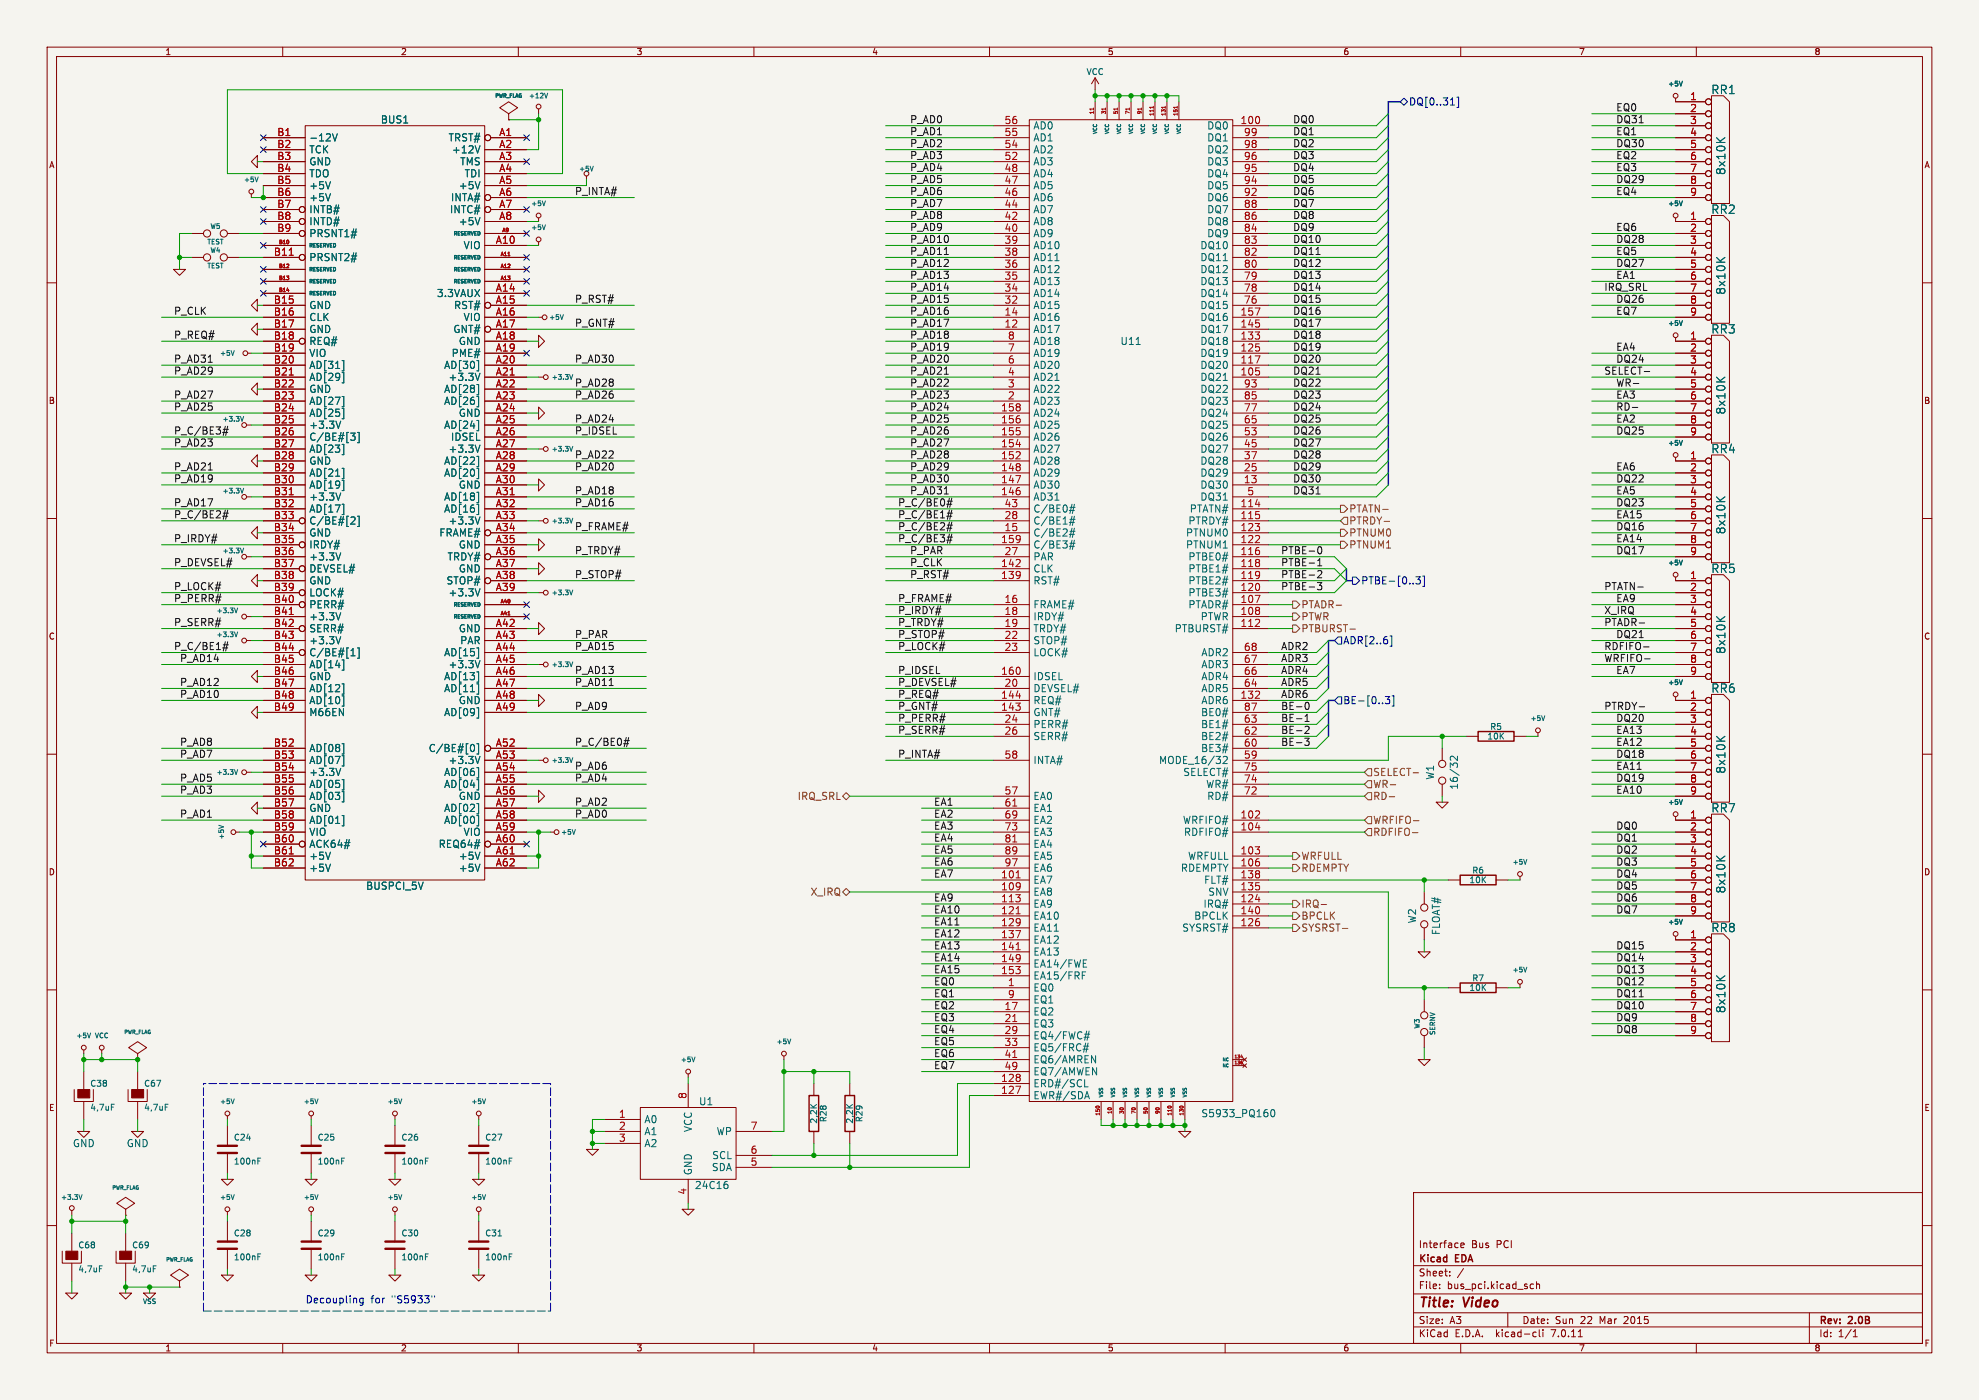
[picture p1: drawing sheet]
<svg xmlns="http://www.w3.org/2000/svg" width="420mm" height="297mm" viewBox="0 0 420 297" stroke-linecap="round" stroke-linejoin="round" font-family="sans-serif">
<defs><g id="words">
<g font-size="2.8" fill="#840000">
<text x="301" y="277.9">Title:</text>
<text x="310.6" y="277.9">Video</text>
</g>
<g font-size="2.5" fill="#006464">
<text x="363.1" y="20.2">RR1</text>
<text x="366.4" y="37.2" transform="rotate(-90 366.4 37.2)">8x10K</text>
<text x="363.1" y="45.6">RR2</text>
<text x="366.4" y="62.6" transform="rotate(-90 366.4 62.6)">8x10K</text>
<text x="363.1" y="71">RR3</text>
<text x="366.4" y="88" transform="rotate(-90 366.4 88)">8x10K</text>
<text x="363.1" y="96.4">RR4</text>
<text x="366.4" y="113.4" transform="rotate(-90 366.4 113.4)">8x10K</text>
<text x="363.1" y="121.8">RR5</text>
<text x="366.4" y="138.8" transform="rotate(-90 366.4 138.8)">8x10K</text>
<text x="363.1" y="147.2">RR6</text>
<text x="366.4" y="164.2" transform="rotate(-90 366.4 164.2)">8x10K</text>
<text x="363.1" y="172.6">RR7</text>
<text x="366.4" y="189.6" transform="rotate(-90 366.4 189.6)">8x10K</text>
<text x="363.1" y="198">RR8</text>
<text x="366.4" y="215" transform="rotate(-90 366.4 215)">8x10K</text>
</g>
<g font-size="2.1" fill="#000084">
<text x="298.9" y="22.6">DQ[0..31]</text>
<text x="288.8" y="124.2">PTBE-[0..3]</text>
<text x="276.1" y="134.3">PTBURST-</text>
<text x="285" y="136.9">ADR[2..6]</text>
<text x="285" y="149.6">BE-[0..3]</text>
</g>
<g font-size="2.1" fill="#0f0f0f">
<text x="342.9" y="23.7">EQ0</text>
<text x="193" y="26.3">P_AD0</text>
<text x="193" y="28.8">P_AD1</text>
<text x="274.3" y="26.3">DQ0</text>
<text x="274.3" y="28.8">DQ1</text>
<text x="342.9" y="26.3">DQ31</text>
<text x="342.9" y="28.8">EQ1</text>
<text x="193" y="31.3">P_AD2</text>
<text x="193" y="33.9">P_AD3</text>
<text x="274.3" y="31.3">DQ2</text>
<text x="274.3" y="33.9">DQ3</text>
<text x="342.9" y="33.9">EQ2</text>
<text x="342.9" y="31.3">DQ30</text>
<text x="121.9" y="41.5">P_INTA#</text>
<text x="193" y="36.4">P_AD4</text>
<text x="193" y="41.5">P_AD6</text>
<text x="193" y="39">P_AD5</text>
<text x="274.3" y="36.4">DQ4</text>
<text x="274.3" y="39">DQ5</text>
<text x="274.3" y="41.5">DQ6</text>
<text x="342.9" y="39">DQ29</text>
<text x="342.9" y="36.4">EQ3</text>
<text x="342.9" y="41.5">EQ4</text>
<text x="193" y="46.6">P_AD8</text>
<text x="193" y="44">P_AD7</text>
<text x="274.3" y="44">DQ7</text>
<text x="274.3" y="46.6">DQ8</text>
<text x="193" y="51.7">P_AD10</text>
<text x="193" y="49.1">P_AD9</text>
<text x="274.3" y="51.7">DQ10</text>
<text x="274.3" y="49.1">DQ9</text>
<text x="342.9" y="49.1">EQ6</text>
<text x="342.9" y="51.7">DQ28</text>
<text x="193" y="54.2">P_AD11</text>
<text x="193" y="59.3">P_AD13</text>
<text x="193" y="56.7">P_AD12</text>
<text x="274.3" y="54.2">DQ11</text>
<text x="274.3" y="59.3">DQ13</text>
<text x="274.3" y="56.7">DQ12</text>
<text x="342.9" y="56.7">DQ27</text>
<text x="342.9" y="54.2">EQ5</text>
<text x="342.9" y="59.3">EA1</text>
<text x="121.9" y="64.4">P_RST#</text>
<text x="193" y="64.4">P_AD15</text>
<text x="193" y="61.8">P_AD14</text>
<text x="274.3" y="61.8">DQ14</text>
<text x="274.3" y="64.4">DQ15</text>
<text x="340.4" y="61.8">IRQ_SRL</text>
<text x="342.9" y="64.4">DQ26</text>
<text x="36.8" y="72">P_REQ#</text>
<text x="36.8" y="66.9">P_CLK</text>
<text x="121.9" y="69.4">P_GNT#</text>
<text x="193" y="66.9">P_AD16</text>
<text x="193" y="72">P_AD18</text>
<text x="193" y="69.4">P_AD17</text>
<text x="274.3" y="69.4">DQ17</text>
<text x="274.3" y="66.9">DQ16</text>
<text x="274.3" y="72">DQ18</text>
<text x="342.9" y="66.9">EQ7</text>
<text x="36.8" y="77.1">P_AD31</text>
<text x="121.9" y="77.1">P_AD30</text>
<text x="193" y="74.5">P_AD19</text>
<text x="193" y="77.1">P_AD20</text>
<text x="274.3" y="77.1">DQ20</text>
<text x="274.3" y="74.5">DQ19</text>
<text x="342.9" y="74.5">EA4</text>
<text x="342.9" y="77.1">DQ24</text>
<text x="36.8" y="79.6">P_AD29</text>
<text x="121.9" y="82.1">P_AD28</text>
<text x="193" y="82.1">P_AD22</text>
<text x="193" y="79.6">P_AD21</text>
<text x="274.3" y="79.6">DQ21</text>
<text x="274.3" y="82.1">DQ22</text>
<text x="340.4" y="79.6">SELECT-</text>
<text x="342.9" y="82.1">WR-</text>
<text x="36.8" y="87.2">P_AD25</text>
<text x="36.8" y="84.7">P_AD27</text>
<text x="121.9" y="89.8">P_AD24</text>
<text x="121.9" y="84.7">P_AD26</text>
<text x="193" y="84.7">P_AD23</text>
<text x="193" y="87.2">P_AD24</text>
<text x="193" y="89.8">P_AD25</text>
<text x="274.3" y="84.7">DQ23</text>
<text x="274.3" y="89.8">DQ25</text>
<text x="274.3" y="87.2">DQ24</text>
<text x="342.9" y="84.7">EA3</text>
<text x="342.9" y="87.2">RD-</text>
<text x="342.9" y="89.8">EA2</text>
<text x="36.8" y="94.8">P_AD23</text>
<text x="36.8" y="92.3">P_C/BE3#</text>
<text x="121.9" y="92.3">P_IDSEL</text>
<text x="193" y="92.3">P_AD26</text>
<text x="193" y="94.8">P_AD27</text>
<text x="274.3" y="94.8">DQ27</text>
<text x="274.3" y="92.3">DQ26</text>
<text x="342.9" y="92.3">DQ25</text>
<text x="36.8" y="99.9">P_AD21</text>
<text x="121.9" y="97.4">P_AD22</text>
<text x="121.9" y="99.9">P_AD20</text>
<text x="193" y="99.9">P_AD29</text>
<text x="193" y="97.4">P_AD28</text>
<text x="274.3" y="97.4">DQ28</text>
<text x="274.3" y="99.9">DQ29</text>
<text x="342.9" y="99.9">EA6</text>
<text x="36.8" y="107.5">P_AD17</text>
<text x="36.8" y="102.5">P_AD19</text>
<text x="121.9" y="107.5">P_AD16</text>
<text x="121.9" y="105">P_AD18</text>
<text x="190.5" y="107.5">P_C/BE0#</text>
<text x="193" y="102.5">P_AD30</text>
<text x="193" y="105">P_AD31</text>
<text x="274.3" y="105">DQ31</text>
<text x="274.3" y="102.5">DQ30</text>
<text x="342.9" y="105">EA5</text>
<text x="342.9" y="102.5">DQ22</text>
<text x="342.9" y="107.5">DQ23</text>
<text x="36.8" y="110.1">P_C/BE2#</text>
<text x="121.9" y="112.6">P_FRAME#</text>
<text x="190.5" y="110.1">P_C/BE1#</text>
<text x="190.5" y="112.6">P_C/BE2#</text>
<text x="342.9" y="112.6">DQ16</text>
<text x="342.9" y="110.1">EA15</text>
<text x="36.8" y="115.2">P_IRDY#</text>
<text x="121.9" y="117.7">P_TRDY#</text>
<text x="190.5" y="115.2">P_C/BE3#</text>
<text x="193" y="117.7">P_PAR</text>
<text x="271.8" y="117.7">PTBE-0</text>
<text x="342.9" y="115.2">EA14</text>
<text x="342.9" y="117.7">DQ17</text>
<text x="36.8" y="120.2">P_DEVSEL#</text>
<text x="36.8" y="125.3">P_LOCK#</text>
<text x="121.9" y="122.8">P_STOP#</text>
<text x="193" y="122.8">P_RST#</text>
<text x="193" y="120.2">P_CLK</text>
<text x="271.8" y="120.2">PTBE-1</text>
<text x="271.8" y="122.8">PTBE-2</text>
<text x="271.8" y="125.3">PTBE-3</text>
<text x="340.4" y="125.3">PTATN-</text>
<text x="36.8" y="127.9">P_PERR#</text>
<text x="190.5" y="127.9">P_FRAME#</text>
<text x="190.5" y="130.4">P_IRDY#</text>
<text x="340.4" y="130.4">X_IRQ</text>
<text x="342.9" y="127.9">EA9</text>
<text x="36.8" y="132.9">P_SERR#</text>
<text x="121.9" y="135.5">P_PAR</text>
<text x="190.5" y="132.9">P_TRDY#</text>
<text x="190.5" y="135.5">P_STOP#</text>
<text x="340.4" y="132.9">PTADR-</text>
<text x="342.9" y="135.5">DQ21</text>
<text x="36.8" y="138">P_C/BE1#</text>
<text x="38.1" y="140.6">P_AD14</text>
<text x="121.9" y="143.1">P_AD13</text>
<text x="121.9" y="138">P_AD15</text>
<text x="190.5" y="138">P_LOCK#</text>
<text x="190.5" y="143.1">P_IDSEL</text>
<text x="271.8" y="140.6">ADR3</text>
<text x="271.8" y="143.1">ADR4</text>
<text x="271.8" y="138">ADR2</text>
<text x="340.4" y="140.6">WRFIFO-</text>
<text x="340.4" y="138">RDFIFO-</text>
<text x="342.9" y="143.1">EA7</text>
<text x="38.1" y="148.2">P_AD10</text>
<text x="38.1" y="145.6">P_AD12</text>
<text x="121.9" y="145.6">P_AD11</text>
<text x="190.5" y="145.6">P_DEVSEL#</text>
<text x="190.5" y="148.2">P_REQ#</text>
<text x="271.8" y="145.6">ADR5</text>
<text x="271.8" y="148.2">ADR6</text>
<text x="121.9" y="150.7">P_AD9</text>
<text x="190.5" y="155.8">P_SERR#</text>
<text x="190.5" y="153.3">P_PERR#</text>
<text x="190.5" y="150.7">P_GNT#</text>
<text x="271.8" y="150.7">BE-0</text>
<text x="271.8" y="155.8">BE-2</text>
<text x="271.8" y="153.3">BE-1</text>
<text x="340.4" y="150.7">PTRDY-</text>
<text x="342.9" y="155.8">EA13</text>
<text x="342.9" y="153.3">DQ20</text>
<text x="38.1" y="160.9">P_AD7</text>
<text x="38.1" y="158.3">P_AD8</text>
<text x="121.9" y="158.3">P_C/BE0#</text>
<text x="190.5" y="160.9">P_INTA#</text>
<text x="271.8" y="158.3">BE-3</text>
<text x="342.9" y="160.9">DQ18</text>
<text x="342.9" y="158.3">EA12</text>
<text x="38.1" y="166">P_AD5</text>
<text x="121.9" y="166">P_AD4</text>
<text x="121.9" y="163.4">P_AD6</text>
<text x="342.9" y="166">DQ19</text>
<text x="342.9" y="163.4">EA11</text>
<text x="38.1" y="173.6">P_AD1</text>
<text x="38.1" y="168.5">P_AD3</text>
<text x="121.9" y="173.6">P_AD0</text>
<text x="121.9" y="171">P_AD2</text>
<text x="198.1" y="173.6">EA2</text>
<text x="198.1" y="171">EA1</text>
<text x="342.9" y="168.5">EA10</text>
<text x="198.1" y="176.1">EA3</text>
<text x="198.1" y="178.7">EA4</text>
<text x="342.9" y="178.7">DQ1</text>
<text x="342.9" y="176.1">DQ0</text>
<text x="198.1" y="181.2">EA5</text>
<text x="198.1" y="183.7">EA6</text>
<text x="342.9" y="183.7">DQ3</text>
<text x="342.9" y="181.2">DQ2</text>
<text x="198.1" y="191.4">EA9</text>
<text x="198.1" y="186.3">EA7</text>
<text x="342.9" y="188.8">DQ5</text>
<text x="342.9" y="186.3">DQ4</text>
<text x="342.9" y="191.4">DQ6</text>
<text x="198.1" y="193.9">EA10</text>
<text x="198.1" y="196.4">EA11</text>
<text x="342.9" y="193.9">DQ7</text>
<text x="198.1" y="199">EA12</text>
<text x="198.1" y="201.5">EA13</text>
<text x="342.9" y="201.5">DQ15</text>
<text x="198.1" y="204.1">EA14</text>
<text x="198.1" y="206.6">EA15</text>
<text x="198.1" y="209.1">EQ0</text>
<text x="342.9" y="204.1">DQ14</text>
<text x="342.9" y="206.6">DQ13</text>
<text x="342.9" y="209.1">DQ12</text>
<text x="198.1" y="211.7">EQ1</text>
<text x="198.1" y="214.2">EQ2</text>
<text x="342.9" y="211.7">DQ11</text>
<text x="342.9" y="214.2">DQ10</text>
<text x="198.1" y="221.8">EQ5</text>
<text x="198.1" y="219.3">EQ4</text>
<text x="198.1" y="216.8">EQ3</text>
<text x="342.9" y="219.3">DQ8</text>
<text x="342.9" y="216.8">DQ9</text>
<text x="198.1" y="224.4">EQ6</text>
<text x="198.1" y="226.9">EQ7</text>
</g>
<g font-size="2.1" fill="#a90000">
<text x="358.6" y="21.3">1</text>
<text x="358.6" y="23.9">2</text>
<text x="58.8" y="29">B1</text>
<text x="105.9" y="29">A1</text>
<text x="213.1" y="29">55</text>
<text x="213.1" y="26.4">56</text>
<text x="263.2" y="26.4">100</text>
<text x="263.9" y="29">99</text>
<text x="358.6" y="26.4">3</text>
<text x="358.6" y="29">4</text>
<text x="58.8" y="31.5">B2</text>
<text x="58.8" y="34">B3</text>
<text x="105.9" y="31.5">A2</text>
<text x="105.9" y="34">A3</text>
<text x="213.1" y="34">52</text>
<text x="213.1" y="31.5">54</text>
<text x="263.9" y="34">96</text>
<text x="263.9" y="31.5">98</text>
<text x="358.6" y="31.5">5</text>
<text x="358.6" y="34">6</text>
<text x="58.8" y="36.6">B4</text>
<text x="58.8" y="39.1">B5</text>
<text x="58.8" y="41.7">B6</text>
<text x="105.9" y="36.6">A4</text>
<text x="105.9" y="39.1">A5</text>
<text x="105.9" y="41.7">A6</text>
<text x="213.1" y="41.7">46</text>
<text x="213.1" y="39.1">47</text>
<text x="213.1" y="36.6">48</text>
<text x="263.9" y="41.7">92</text>
<text x="263.9" y="39.1">94</text>
<text x="263.9" y="36.6">95</text>
<text x="358.6" y="36.6">7</text>
<text x="358.6" y="39.1">8</text>
<text x="358.6" y="41.7">9</text>
<text x="58.8" y="44.2">B7</text>
<text x="58.8" y="46.7">B8</text>
<text x="105.9" y="44.2">A7</text>
<text x="105.9" y="46.7">A8</text>
<text x="213.1" y="46.7">42</text>
<text x="213.1" y="44.2">44</text>
<text x="263.9" y="46.7">86</text>
<text x="263.9" y="44.2">88</text>
<text x="358.6" y="46.7">1</text>
<text x="58.8" y="49.3">B9</text>
<text x="105.1" y="51.8">A10</text>
<text x="213.1" y="51.8">39</text>
<text x="213.1" y="49.3">40</text>
<text x="263.9" y="51.8">83</text>
<text x="263.9" y="49.3">84</text>
<text x="358.6" y="49.3">2</text>
<text x="358.6" y="51.8">3</text>
<text x="58" y="54.4">B11</text>
<text x="213.1" y="59.4">35</text>
<text x="213.1" y="56.9">36</text>
<text x="213.1" y="54.4">38</text>
<text x="263.9" y="59.4">79</text>
<text x="263.9" y="56.9">80</text>
<text x="263.9" y="54.4">82</text>
<text x="358.6" y="54.4">4</text>
<text x="358.6" y="56.9">5</text>
<text x="358.6" y="59.4">6</text>
<text x="58" y="64.5">B15</text>
<text x="105.1" y="62">A14</text>
<text x="105.1" y="64.5">A15</text>
<text x="213.1" y="64.5">32</text>
<text x="213.1" y="62">34</text>
<text x="263.9" y="64.5">76</text>
<text x="263.9" y="62">78</text>
<text x="358.6" y="62">7</text>
<text x="358.6" y="64.5">8</text>
<text x="58" y="67.1">B16</text>
<text x="58" y="69.6">B17</text>
<text x="105.1" y="67.1">A16</text>
<text x="105.1" y="69.6">A17</text>
<text x="213.1" y="69.6">12</text>
<text x="213.1" y="67.1">14</text>
<text x="263.2" y="69.6">145</text>
<text x="263.2" y="67.1">157</text>
<text x="358.6" y="67.1">9</text>
<text x="58" y="72.1">B18</text>
<text x="58" y="74.7">B19</text>
<text x="58" y="77.2">B20</text>
<text x="105.1" y="72.1">A18</text>
<text x="105.1" y="74.7">A19</text>
<text x="105.1" y="77.2">A20</text>
<text x="213.8" y="77.2">6</text>
<text x="213.8" y="74.7">7</text>
<text x="213.8" y="72.1">8</text>
<text x="263.2" y="77.2">117</text>
<text x="263.2" y="74.7">125</text>
<text x="263.2" y="72.1">133</text>
<text x="358.6" y="72.1">1</text>
<text x="358.6" y="74.7">2</text>
<text x="358.6" y="77.2">3</text>
<text x="58" y="79.8">B21</text>
<text x="58" y="82.3">B22</text>
<text x="105.1" y="79.8">A21</text>
<text x="105.1" y="82.3">A22</text>
<text x="213.8" y="82.3">3</text>
<text x="213.8" y="79.8">4</text>
<text x="263.2" y="79.8">105</text>
<text x="263.9" y="82.3">93</text>
<text x="358.6" y="79.8">4</text>
<text x="358.6" y="82.3">5</text>
<text x="58" y="84.8">B23</text>
<text x="58" y="87.4">B24</text>
<text x="58" y="89.9">B25</text>
<text x="105.1" y="84.8">A23</text>
<text x="105.1" y="87.4">A24</text>
<text x="105.1" y="89.9">A25</text>
<text x="212.4" y="89.9">156</text>
<text x="212.4" y="87.4">158</text>
<text x="213.8" y="84.8">2</text>
<text x="263.9" y="89.9">65</text>
<text x="263.9" y="87.4">77</text>
<text x="263.9" y="84.8">85</text>
<text x="358.6" y="84.8">6</text>
<text x="358.6" y="87.4">7</text>
<text x="358.6" y="89.9">8</text>
<text x="58" y="92.5">B26</text>
<text x="58" y="95">B27</text>
<text x="105.1" y="92.5">A26</text>
<text x="105.1" y="95">A27</text>
<text x="212.4" y="95">154</text>
<text x="212.4" y="92.5">155</text>
<text x="263.9" y="95">45</text>
<text x="263.9" y="92.5">53</text>
<text x="358.6" y="92.5">9</text>
<text x="58" y="97.5">B28</text>
<text x="58" y="100.1">B29</text>
<text x="105.1" y="97.5">A28</text>
<text x="105.1" y="100.1">A29</text>
<text x="212.4" y="100.1">148</text>
<text x="212.4" y="97.5">152</text>
<text x="263.9" y="100.1">25</text>
<text x="263.9" y="97.5">37</text>
<text x="358.6" y="97.5">1</text>
<text x="358.6" y="100.1">2</text>
<text x="58" y="102.6">B30</text>
<text x="58" y="105.2">B31</text>
<text x="58" y="107.7">B32</text>
<text x="105.1" y="102.6">A30</text>
<text x="105.1" y="105.2">A31</text>
<text x="105.1" y="107.7">A32</text>
<text x="212.4" y="105.2">146</text>
<text x="212.4" y="102.6">147</text>
<text x="213.1" y="107.7">43</text>
<text x="263.2" y="107.7">114</text>
<text x="263.9" y="102.6">13</text>
<text x="264.6" y="105.2">5</text>
<text x="358.6" y="102.6">3</text>
<text x="358.6" y="105.2">4</text>
<text x="358.6" y="107.7">5</text>
<text x="58" y="110.2">B33</text>
<text x="58" y="112.8">B34</text>
<text x="105.1" y="110.2">A33</text>
<text x="105.1" y="112.8">A34</text>
<text x="213.1" y="112.8">15</text>
<text x="213.1" y="110.2">28</text>
<text x="263.2" y="110.2">115</text>
<text x="263.2" y="112.8">123</text>
<text x="358.6" y="110.2">6</text>
<text x="358.6" y="112.8">7</text>
<text x="58" y="115.3">B35</text>
<text x="58" y="117.9">B36</text>
<text x="105.1" y="115.3">A35</text>
<text x="105.1" y="117.9">A36</text>
<text x="212.4" y="115.3">159</text>
<text x="213.1" y="117.9">27</text>
<text x="263.2" y="117.9">116</text>
<text x="263.2" y="115.3">122</text>
<text x="358.6" y="115.3">8</text>
<text x="358.6" y="117.9">9</text>
<text x="58" y="120.4">B37</text>
<text x="58" y="122.9">B38</text>
<text x="58" y="125.5">B39</text>
<text x="105.1" y="120.4">A37</text>
<text x="105.1" y="122.9">A38</text>
<text x="105.1" y="125.5">A39</text>
<text x="212.4" y="122.9">139</text>
<text x="212.4" y="120.4">142</text>
<text x="263.2" y="120.4">118</text>
<text x="263.2" y="122.9">119</text>
<text x="263.2" y="125.5">120</text>
<text x="358.6" y="122.9">1</text>
<text x="358.6" y="125.5">2</text>
<text x="58" y="128">B40</text>
<text x="58" y="130.6">B41</text>
<text x="213.1" y="128">16</text>
<text x="213.1" y="130.6">18</text>
<text x="263.2" y="128">107</text>
<text x="263.2" y="130.6">108</text>
<text x="358.6" y="128">3</text>
<text x="358.6" y="130.6">4</text>
<text x="58" y="133.1">B42</text>
<text x="58" y="135.6">B43</text>
<text x="105.1" y="133.1">A42</text>
<text x="105.1" y="135.6">A43</text>
<text x="213.1" y="133.1">19</text>
<text x="213.1" y="135.6">22</text>
<text x="263.2" y="133.1">112</text>
<text x="358.6" y="133.1">5</text>
<text x="358.6" y="135.6">6</text>
<text x="58" y="138.2">B44</text>
<text x="58" y="140.7">B45</text>
<text x="58" y="143.3">B46</text>
<text x="105.1" y="138.2">A44</text>
<text x="105.1" y="140.7">A45</text>
<text x="105.1" y="143.3">A46</text>
<text x="212.4" y="143.3">160</text>
<text x="213.1" y="138.2">23</text>
<text x="263.9" y="143.3">66</text>
<text x="263.9" y="140.7">67</text>
<text x="263.9" y="138.2">68</text>
<text x="358.6" y="138.2">7</text>
<text x="358.6" y="140.7">8</text>
<text x="358.6" y="143.3">9</text>
<text x="58" y="145.8">B47</text>
<text x="58" y="148.3">B48</text>
<text x="105.1" y="145.8">A47</text>
<text x="105.1" y="148.3">A48</text>
<text x="212.4" y="148.3">144</text>
<text x="213.1" y="145.8">20</text>
<text x="263.2" y="148.3">132</text>
<text x="263.9" y="145.8">64</text>
<text x="358.6" y="148.3">1</text>
<text x="58" y="150.9">B49</text>
<text x="105.1" y="150.9">A49</text>
<text x="212.4" y="150.9">143</text>
<text x="213.1" y="153.4">24</text>
<text x="213.1" y="156">26</text>
<text x="263.9" y="156">62</text>
<text x="263.9" y="153.4">63</text>
<text x="263.9" y="150.9">87</text>
<text x="358.6" y="150.9">2</text>
<text x="358.6" y="153.4">3</text>
<text x="358.6" y="156">4</text>
<text x="58" y="158.5">B52</text>
<text x="58" y="161">B53</text>
<text x="105.1" y="158.5">A52</text>
<text x="105.1" y="161">A53</text>
<text x="213.1" y="161">58</text>
<text x="263.9" y="161">59</text>
<text x="263.9" y="158.5">60</text>
<text x="358.6" y="158.5">5</text>
<text x="358.6" y="161">6</text>
<text x="58" y="163.6">B54</text>
<text x="58" y="166.1">B55</text>
<text x="105.1" y="163.6">A54</text>
<text x="105.1" y="166.1">A55</text>
<text x="263.9" y="166.1">74</text>
<text x="263.9" y="163.6">75</text>
<text x="358.6" y="163.6">7</text>
<text x="358.6" y="166.1">8</text>
<text x="58" y="168.7">B56</text>
<text x="58" y="171.2">B57</text>
<text x="58" y="173.7">B58</text>
<text x="105.1" y="168.7">A56</text>
<text x="105.1" y="171.2">A57</text>
<text x="105.1" y="173.7">A58</text>
<text x="213.1" y="168.7">57</text>
<text x="213.1" y="171.2">61</text>
<text x="213.1" y="173.7">69</text>
<text x="263.2" y="173.7">102</text>
<text x="263.9" y="168.7">72</text>
<text x="358.6" y="173.7">1</text>
<text x="358.6" y="168.7">9</text>
<text x="58" y="176.3">B59</text>
<text x="58" y="178.8">B60</text>
<text x="105.1" y="176.3">A59</text>
<text x="105.1" y="178.8">A60</text>
<text x="213.1" y="176.3">73</text>
<text x="213.1" y="178.8">81</text>
<text x="263.2" y="176.3">104</text>
<text x="358.6" y="176.3">2</text>
<text x="358.6" y="178.8">3</text>
<text x="58" y="181.4">B61</text>
<text x="58" y="183.9">B62</text>
<text x="105.1" y="181.4">A61</text>
<text x="105.1" y="183.9">A62</text>
<text x="213.1" y="181.4">89</text>
<text x="213.1" y="183.9">97</text>
<text x="263.2" y="181.4">103</text>
<text x="263.2" y="183.9">106</text>
<text x="358.6" y="181.4">4</text>
<text x="358.6" y="183.9">5</text>
<text x="212.4" y="186.4">101</text>
<text x="212.4" y="189">109</text>
<text x="212.4" y="191.5">113</text>
<text x="263.2" y="191.5">124</text>
<text x="263.2" y="189">135</text>
<text x="263.2" y="186.4">138</text>
<text x="358.6" y="186.4">6</text>
<text x="358.6" y="189">7</text>
<text x="358.6" y="191.5">8</text>
<text x="212.4" y="194.1">121</text>
<text x="212.4" y="196.6">129</text>
<text x="263.2" y="196.6">126</text>
<text x="263.2" y="194.1">140</text>
<text x="358.6" y="194.1">9</text>
<text x="212.4" y="199.1">137</text>
<text x="212.4" y="201.7">141</text>
<text x="358.6" y="199.1">1</text>
<text x="358.6" y="201.7">2</text>
<text x="212.4" y="204.2">149</text>
<text x="212.4" y="206.8">153</text>
<text x="213.8" y="209.3">1</text>
<text x="358.6" y="204.2">3</text>
<text x="358.6" y="206.8">4</text>
<text x="358.6" y="209.3">5</text>
<text x="213.1" y="214.4">17</text>
<text x="213.8" y="211.8">9</text>
<text x="358.6" y="211.8">6</text>
<text x="358.6" y="214.4">7</text>
<text x="213.1" y="216.9">21</text>
<text x="213.1" y="219.5">29</text>
<text x="213.1" y="222">33</text>
<text x="358.6" y="216.9">8</text>
<text x="358.6" y="219.5">9</text>
<text x="213.1" y="224.5">41</text>
<text x="213.1" y="227.1">49</text>
<text x="145.8" y="233.2" transform="rotate(-90 145.8 233.2)">8</text>
<text x="212.4" y="232.2">127</text>
<text x="212.4" y="229.6">128</text>
<text x="131.3" y="237.2">1</text>
<text x="131.3" y="239.8">2</text>
<text x="159.2" y="239.8">7</text>
<text x="131.3" y="242.3">3</text>
<text x="159.2" y="244.9">6</text>
<text x="159.2" y="247.4">5</text>
<text x="145.8" y="253.5" transform="rotate(-90 145.8 253.5)">4</text>
</g>
<g font-size="2.1" fill="#006464">
<text x="80.7" y="26.4">BUS1</text>
<text x="219.2" y="27.7">AD0</text>
<text x="256.1" y="27.7">DQ0</text>
<text x="65.5" y="30.2">-12V</text>
<text x="65.5" y="32.7">TCK</text>
<text x="65.5" y="35.3">GND</text>
<text x="95.1" y="30.2">TRST#</text>
<text x="95.9" y="32.7">+12V</text>
<text x="97.6" y="35.3">TMS</text>
<text x="219.2" y="35.3">AD3</text>
<text x="219.2" y="32.7">AD2</text>
<text x="219.2" y="30.2">AD1</text>
<text x="256.1" y="35.3">DQ3</text>
<text x="256.1" y="32.7">DQ2</text>
<text x="256.1" y="30.2">DQ1</text>
<text x="65.5" y="37.8">TDO</text>
<text x="65.5" y="40.4">+5V</text>
<text x="97.3" y="40.4">+5V</text>
<text x="98.5" y="37.8">TDI</text>
<text x="219.2" y="40.4">AD5</text>
<text x="219.2" y="37.8">AD4</text>
<text x="256.1" y="40.4">DQ5</text>
<text x="256.1" y="37.8">DQ4</text>
<text x="65.5" y="42.9">+5V</text>
<text x="65.5" y="45.4">INTB#</text>
<text x="65.5" y="48">INTD#</text>
<text x="95.4" y="45.4">INTC#</text>
<text x="95.6" y="42.9">INTA#</text>
<text x="97.3" y="48">+5V</text>
<text x="219.2" y="48">AD8</text>
<text x="219.2" y="45.4">AD7</text>
<text x="219.2" y="42.9">AD6</text>
<text x="256.1" y="48">DQ8</text>
<text x="256.1" y="45.4">DQ7</text>
<text x="256.1" y="42.9">DQ6</text>
<text x="65.5" y="50.5">PRSNT1#</text>
<text x="98.3" y="53.1">VIO</text>
<text x="219.2" y="53.1">AD10</text>
<text x="219.2" y="50.5">AD9</text>
<text x="254.7" y="53.1">DQ10</text>
<text x="256.1" y="50.5">DQ9</text>
<text x="65.5" y="55.6">PRSNT2#</text>
<text x="219.2" y="58.1">AD12</text>
<text x="219.2" y="55.6">AD11</text>
<text x="254.7" y="58.1">DQ12</text>
<text x="254.7" y="55.6">DQ11</text>
<text x="65.5" y="65.8">GND</text>
<text x="92.7" y="63.2">3.3VAUX</text>
<text x="96.3" y="65.8">RST#</text>
<text x="219.2" y="65.8">AD15</text>
<text x="219.2" y="63.2">AD14</text>
<text x="219.2" y="60.7">AD13</text>
<text x="254.7" y="65.8">DQ15</text>
<text x="254.7" y="63.2">DQ14</text>
<text x="254.7" y="60.7">DQ13</text>
<text x="65.5" y="68.3">CLK</text>
<text x="65.5" y="70.8">GND</text>
<text x="96.1" y="70.8">GNT#</text>
<text x="98.3" y="68.3">VIO</text>
<text x="219.2" y="70.8">AD17</text>
<text x="219.2" y="68.3">AD16</text>
<text x="254.7" y="70.8">DQ17</text>
<text x="254.7" y="68.3">DQ16</text>
<text x="65.5" y="73.4">REQ#</text>
<text x="65.5" y="75.9">VIO</text>
<text x="95.8" y="75.9">PME#</text>
<text x="97.3" y="73.4">GND</text>
<text x="219.2" y="75.9">AD19</text>
<text x="219.2" y="73.4">AD18</text>
<text x="237.7" y="73.4">U11</text>
<text x="254.7" y="75.9">DQ19</text>
<text x="254.7" y="73.4">DQ18</text>
<text x="65.5" y="78.5">AD[31]</text>
<text x="65.5" y="81">AD[29]</text>
<text x="65.5" y="83.5">GND</text>
<text x="94.2" y="78.5">AD[30]</text>
<text x="94.2" y="83.5">AD[28]</text>
<text x="95.1" y="81">+3.3V</text>
<text x="219.2" y="83.5">AD22</text>
<text x="219.2" y="81">AD21</text>
<text x="219.2" y="78.5">AD20</text>
<text x="254.7" y="81">DQ21</text>
<text x="254.7" y="78.5">DQ20</text>
<text x="254.7" y="83.5">DQ22</text>
<text x="65.5" y="86.1">AD[27]</text>
<text x="65.5" y="88.6">AD[25]</text>
<text x="94.2" y="86.1">AD[26]</text>
<text x="97.3" y="88.6">GND</text>
<text x="219.2" y="88.6">AD24</text>
<text x="219.2" y="86.1">AD23</text>
<text x="254.7" y="88.6">DQ24</text>
<text x="254.7" y="86.1">DQ23</text>
<text x="65.5" y="91.2">+3.3V</text>
<text x="65.5" y="93.7">C/BE#[3]</text>
<text x="94.2" y="91.2">AD[24]</text>
<text x="95.6" y="93.7">IDSEL</text>
<text x="219.2" y="93.7">AD26</text>
<text x="219.2" y="91.2">AD25</text>
<text x="254.7" y="93.7">DQ26</text>
<text x="254.7" y="91.2">DQ25</text>
<text x="65.5" y="96.2">AD[23]</text>
<text x="65.5" y="98.8">GND</text>
<text x="65.5" y="101.3">AD[21]</text>
<text x="94.2" y="98.8">AD[22]</text>
<text x="94.2" y="101.3">AD[20]</text>
<text x="95.1" y="96.2">+3.3V</text>
<text x="219.2" y="101.3">AD29</text>
<text x="219.2" y="98.8">AD28</text>
<text x="219.2" y="96.2">AD27</text>
<text x="254.7" y="101.3">DQ29</text>
<text x="254.7" y="98.8">DQ28</text>
<text x="254.7" y="96.2">DQ27</text>
<text x="65.5" y="103.9">AD[19]</text>
<text x="65.5" y="106.4">+3.3V</text>
<text x="94.2" y="106.4">AD[18]</text>
<text x="97.3" y="103.9">GND</text>
<text x="219.2" y="106.4">AD31</text>
<text x="219.2" y="103.9">AD30</text>
<text x="254.7" y="103.9">DQ30</text>
<text x="254.7" y="106.4">DQ31</text>
<text x="65.5" y="108.9">AD[17]</text>
<text x="65.5" y="111.5">C/BE#[2]</text>
<text x="94.2" y="108.9">AD[16]</text>
<text x="95.1" y="111.5">+3.3V</text>
<text x="219.2" y="111.5">C/BE1#</text>
<text x="219.2" y="108.9">C/BE0#</text>
<text x="252.1" y="111.5">PTRDY#</text>
<text x="252.4" y="108.9">PTATN#</text>
<text x="65.5" y="114">GND</text>
<text x="65.5" y="116.6">IRDY#</text>
<text x="65.5" y="119.1">+3.3V</text>
<text x="93.2" y="114">FRAME#</text>
<text x="94.9" y="119.1">TRDY#</text>
<text x="97.3" y="116.6">GND</text>
<text x="219.2" y="114">C/BE2#</text>
<text x="219.2" y="116.6">C/BE3#</text>
<text x="219.2" y="119.1">PAR</text>
<text x="251.6" y="116.6">PTNUM1</text>
<text x="251.6" y="114">PTNUM0</text>
<text x="252.1" y="119.1">PTBE0#</text>
<text x="65.5" y="121.6">DEVSEL#</text>
<text x="65.5" y="124.2">GND</text>
<text x="94.7" y="124.2">STOP#</text>
<text x="97.3" y="121.6">GND</text>
<text x="219.2" y="124.2">RST#</text>
<text x="219.2" y="121.6">CLK</text>
<text x="252.1" y="121.6">PTBE1#</text>
<text x="252.1" y="124.2">PTBE2#</text>
<text x="65.5" y="126.7">LOCK#</text>
<text x="65.5" y="129.3">PERR#</text>
<text x="65.5" y="131.8">+3.3V</text>
<text x="95.1" y="126.7">+3.3V</text>
<text x="219.2" y="129.3">FRAME#</text>
<text x="219.2" y="131.8">IRDY#</text>
<text x="252.1" y="129.3">PTADR#</text>
<text x="252.1" y="126.7">PTBE3#</text>
<text x="254.8" y="131.8">PTWR</text>
<text x="65.5" y="134.3">SERR#</text>
<text x="65.5" y="136.9">+3.3V</text>
<text x="97.3" y="134.3">GND</text>
<text x="97.6" y="136.9">PAR</text>
<text x="219.2" y="134.3">TRDY#</text>
<text x="219.2" y="136.9">STOP#</text>
<text x="249.2" y="134.3">PTBURST#</text>
<text x="65.5" y="139.4">C/BE#[1]</text>
<text x="65.5" y="142">AD[14]</text>
<text x="94.2" y="139.4">AD[15]</text>
<text x="95.1" y="142">+3.3V</text>
<text x="219.2" y="139.4">LOCK#</text>
<text x="254.9" y="142">ADR3</text>
<text x="254.9" y="139.4">ADR2</text>
<text x="65.5" y="144.5">GND</text>
<text x="65.5" y="147">AD[12]</text>
<text x="65.5" y="149.6">AD[10]</text>
<text x="94.2" y="144.5">AD[13]</text>
<text x="94.2" y="147">AD[11]</text>
<text x="97.3" y="149.6">GND</text>
<text x="219.2" y="149.6">REQ#</text>
<text x="219.2" y="144.5">IDSEL</text>
<text x="219.2" y="147">DEVSEL#</text>
<text x="254.9" y="149.6">ADR6</text>
<text x="254.9" y="147">ADR5</text>
<text x="254.9" y="144.5">ADR4</text>
<text x="65.5" y="152.1">M66EN</text>
<text x="94.2" y="152.1">AD[09]</text>
<text x="219.2" y="152.1">GNT#</text>
<text x="219.2" y="154.7">PERR#</text>
<text x="254.8" y="154.7">BE1#</text>
<text x="254.8" y="152.1">BE0#</text>
<text x="65.5" y="159.7">AD[08]</text>
<text x="90.9" y="159.7">C/BE#[0]</text>
<text x="219.2" y="157.2">SERR#</text>
<text x="254.8" y="159.7">BE3#</text>
<text x="254.8" y="157.2">BE2#</text>
<text x="65.5" y="162.3">AD[07]</text>
<text x="65.5" y="164.8">+3.3V</text>
<text x="65.5" y="167.4">AD[05]</text>
<text x="94.2" y="164.8">AD[06]</text>
<text x="94.2" y="167.4">AD[04]</text>
<text x="95.1" y="162.3">+3.3V</text>
<text x="219.2" y="162.3">INTA#</text>
<text x="245.9" y="162.3">MODE_16/32</text>
<text x="251.1" y="164.8">SELECT#</text>
<text x="255.9" y="167.4">WR#</text>
<text x="304.5" y="165.5" transform="rotate(-90 304.5 165.5)">W1</text>
<text x="309.6" y="167.6" transform="rotate(-90 309.6 167.6)">16/32</text>
<text x="65.5" y="169.9">AD[03]</text>
<text x="65.5" y="172.4">GND</text>
<text x="94.2" y="172.4">AD[02]</text>
<text x="97.3" y="169.9">GND</text>
<text x="219.2" y="169.9">EA0</text>
<text x="219.2" y="172.4">EA1</text>
<text x="256.1" y="169.9">RD#</text>
<text x="65.5" y="175">AD[01]</text>
<text x="65.5" y="177.5">VIO</text>
<text x="94.2" y="175">AD[00]</text>
<text x="98.3" y="177.5">VIO</text>
<text x="219.2" y="175">EA2</text>
<text x="219.2" y="177.5">EA3</text>
<text x="251" y="175">WRFIFO#</text>
<text x="251.2" y="177.5">RDFIFO#</text>
<text x="65.5" y="180.1">ACK64#</text>
<text x="65.5" y="182.6">+5V</text>
<text x="65.5" y="185.1">+5V</text>
<text x="93" y="180.1">REQ64#</text>
<text x="97.3" y="182.6">+5V</text>
<text x="97.3" y="185.1">+5V</text>
<text x="219.2" y="180.1">EA4</text>
<text x="219.2" y="182.6">EA5</text>
<text x="219.2" y="185.1">EA6</text>
<text x="250.5" y="185.1">RDEMPTY</text>
<text x="252.1" y="182.6">WRFULL</text>
<text x="77.6" y="189">BUSPCI_5V</text>
<text x="219.2" y="187.7">EA7</text>
<text x="219.2" y="190.2">EA8</text>
<text x="255.5" y="187.7">FLT#</text>
<text x="256.4" y="190.2">SNV</text>
<text x="219.2" y="192.8">EA9</text>
<text x="219.2" y="195.3">EA10</text>
<text x="219.2" y="197.8">EA11</text>
<text x="250.8" y="197.8">SYSRST#</text>
<text x="253.4" y="195.3">BPCLK</text>
<text x="255.3" y="192.8">IRQ#</text>
<text x="300.7" y="196" transform="rotate(-90 300.7 196)">W2</text>
<text x="219.2" y="200.4">EA12</text>
<text x="219.2" y="202.9">EA13</text>
<text x="305.8" y="198.5" transform="rotate(-90 305.8 198.5)">FLOAT#</text>
<text x="219.2" y="205.5">EA14/FWE</text>
<text x="219.2" y="208">EA15/FRF</text>
<text x="219.2" y="210.5">EQ0</text>
<text x="219.2" y="215.6">EQ2</text>
<text x="219.2" y="213.1">EQ1</text>
<text x="219.2" y="218.2">EQ3</text>
<text x="219.2" y="220.7">EQ4/FWC#</text>
<text x="219.2" y="223.2">EQ5/FRC#</text>
<text x="219.2" y="225.8">EQ6/AMREN</text>
<text x="219.2" y="233.4">EWR#/SDA</text>
<text x="219.2" y="230.9">ERD#/SCL</text>
<text x="219.2" y="228.3">EQ7/AMWEN</text>
<text x="136.7" y="238.5">A0</text>
<text x="148.3" y="234.7">U1</text>
<text x="254.9" y="237.2">S5933_PQ160</text>
<text x="15.4" y="243.6">GND</text>
<text x="26.8" y="243.6">GND</text>
<text x="136.7" y="241">A1</text>
<text x="136.7" y="243.6">A2</text>
<text x="147" y="240.2" transform="rotate(-90 147 240.2)">VCC</text>
<text x="152" y="241">WP</text>
<text x="147" y="249.4" transform="rotate(-90 147 249.4)">GND</text>
<text x="151" y="248.6">SDA</text>
<text x="151.1" y="246.1">SCL</text>
<text x="147.4" y="252.5">24C16</text>
</g>
<g font-size="2.1" fill="#725600">
<text x="286.2" y="108.9">PTATN-</text>
<text x="286.2" y="111.5">PTRDY-</text>
<text x="286.2" y="116.6">PTNUM1</text>
<text x="286.2" y="114">PTNUM0</text>
<text x="276.1" y="129.3">PTADR-</text>
<text x="276.1" y="131.8">PTWR</text>
<text x="291.3" y="164.8">SELECT-</text>
<text x="291.3" y="167.4">WR-</text>
<text x="169.2" y="169.9">IRQ_SRL</text>
<text x="291.3" y="169.9">RD-</text>
<text x="291.3" y="175">WRFIFO-</text>
<text x="291.3" y="177.5">RDFIFO-</text>
<text x="276.1" y="182.6">WRFULL</text>
<text x="276.1" y="185.1">RDEMPTY</text>
<text x="172" y="190.2">X_IRQ</text>
<text x="276.1" y="195.3">BPCLK</text>
<text x="276.1" y="192.8">IRQ-</text>
<text x="276.1" y="197.8">SYSRST-</text>
</g>
<g font-size="2.1" fill="#840000">
<text x="301" y="268.2">Kicad</text>
<text x="301" y="265">Interface</text>
<text x="308.9" y="268.2">EDA</text>
<text x="312.2" y="265">Bus</text>
<text x="317.6" y="265">PCI</text>
<text x="301" y="273.7">File:</text>
<text x="301" y="271">Sheet:</text>
<text x="307.1" y="273.7">bus_pci.kicad_sch</text>
<text x="301" y="281.1">Size:</text>
<text x="307.6" y="281.1">A3</text>
<text x="323" y="281.1">Date:</text>
<text x="330" y="281.1">Sun</text>
<text x="335.4" y="281.1">22</text>
<text x="339.6" y="281.1">Mar</text>
<text x="344.9" y="281.1">2015</text>
<text x="386" y="281.3">Rev:</text>
<text x="392.4" y="281.3">2.0B</text>
<text x="301" y="283.9">KiCad</text>
<text x="308.7" y="283.9">E.D.A.</text>
<text x="317.6" y="283.9">kicad-cli</text>
<text x="329.5" y="283.9">7.0.11</text>
<text x="386" y="283.9">Id:</text>
<text x="390.1" y="283.9">1/1</text>
</g>
<g font-size="2.1" fill="#0000c2">
<text x="64.8" y="276.6">Decoupling</text>
<text x="78.6" y="276.6">for</text>
<text x="83.1" y="276.6">&quot;S5933&quot;</text>
</g>
<g font-size="1.8" fill="#840000">
<text x="35" y="11.9">1</text>
<text x="85" y="11.9">2</text>
<text x="135" y="11.9">3</text>
<text x="185" y="11.9">4</text>
<text x="235" y="11.9">5</text>
<text x="285" y="11.9">6</text>
<text x="335" y="11.9">7</text>
<text x="385" y="11.9">8</text>
<text x="10.3" y="35.9">A</text>
<text x="408.3" y="35.9">A</text>
<text x="10.3" y="85.9">B</text>
<text x="408.2" y="85.9">B</text>
<text x="10.3" y="135.9">C</text>
<text x="408.2" y="135.9">C</text>
<text x="10.3" y="185.9">D</text>
<text x="408.2" y="185.9">D</text>
<text x="10.3" y="235.9">E</text>
<text x="408.3" y="235.9">E</text>
<text x="10.3" y="285.9">F</text>
<text x="35" y="286.9">1</text>
<text x="85" y="286.9">2</text>
<text x="135" y="286.9">3</text>
<text x="185" y="286.9">4</text>
<text x="235" y="286.9">5</text>
<text x="285" y="286.9">6</text>
<text x="335" y="286.9">7</text>
<text x="385" y="286.9">8</text>
<text x="408.3" y="285.9">F</text>
</g>
<g font-size="1.8" fill="#006464">
<text x="230.5" y="16.1">VCC</text>
<text x="316.2" y="155">R5</text>
<text x="315.6" y="157.1">10K</text>
<text x="312.3" y="185.5">R6</text>
<text x="311.7" y="187.6">10K</text>
<text x="312.3" y="208.4">R7</text>
<text x="311.7" y="210.4">10K</text>
<text x="19.1" y="230.7">C38</text>
<text x="30.5" y="230.7">C67</text>
<text x="19.1" y="235.8">4,7uF</text>
<text x="30.5" y="235.8">4,7uF</text>
<text x="173.6" y="238.5" transform="rotate(-90 173.6 238.5)">2,2K</text>
<text x="175.6" y="238.2" transform="rotate(-90 175.6 238.2)">R28</text>
<text x="181.2" y="238.5" transform="rotate(-90 181.2 238.5)">2,2K</text>
<text x="183.2" y="238.2" transform="rotate(-90 183.2 238.2)">R29</text>
<text x="49.5" y="242.2">C24</text>
<text x="67.3" y="242.2">C25</text>
<text x="85.1" y="242.2">C26</text>
<text x="102.9" y="242.2">C27</text>
<text x="49.5" y="247.2">100nF</text>
<text x="67.3" y="247.2">100nF</text>
<text x="85.1" y="247.2">100nF</text>
<text x="102.9" y="247.2">100nF</text>
<text x="49.5" y="262.5">C28</text>
<text x="67.3" y="262.5">C29</text>
<text x="85.1" y="262.5">C30</text>
<text x="102.9" y="262.5">C31</text>
<text x="16.5" y="265">C68</text>
<text x="27.9" y="265">C69</text>
<text x="49.5" y="267.6">100nF</text>
<text x="67.3" y="267.6">100nF</text>
<text x="85.1" y="267.6">100nF</text>
<text x="102.9" y="267.6">100nF</text>
<text x="16.5" y="270.1">4,7uF</text>
<text x="27.9" y="270.1">4,7uF</text>
</g>
<g font-size="1.4" fill="#006464">
<text x="112.1" y="21.1">+12V</text>
<text x="353.9" y="18.5">+5V</text>
<text x="51.7" y="38.8">+5V</text>
<text x="122.8" y="36.6">+5V</text>
<text x="112.6" y="43.9">+5V</text>
<text x="353.9" y="43.9">+5V</text>
<text x="43.9" y="52">TEST</text>
<text x="44.5" y="48.7">W5</text>
<text x="44.5" y="53.8">W4</text>
<text x="112.6" y="49">+5V</text>
<text x="43.9" y="57.1">TEST</text>
<text x="116.4" y="68">+5V</text>
<text x="353.9" y="69.3">+5V</text>
<text x="46.6" y="75.7">+5V</text>
<text x="117" y="80.7">+3.3V</text>
<text x="47.1" y="89.6">+3.3V</text>
<text x="117" y="96">+3.3V</text>
<text x="353.9" y="94.7">+5V</text>
<text x="47.1" y="104.9">+3.3V</text>
<text x="117" y="111.2">+3.3V</text>
<text x="47.1" y="117.6">+3.3V</text>
<text x="353.9" y="120.1">+5V</text>
<text x="45.9" y="130.3">+3.3V</text>
<text x="117" y="126.5">+3.3V</text>
<text x="45.9" y="135.4">+3.3V</text>
<text x="117" y="141.7">+3.3V</text>
<text x="353.9" y="145.5">+5V</text>
<text x="324.7" y="153.1">+5V</text>
<text x="45.9" y="164.6">+3.3V</text>
<text x="117" y="162">+3.3V</text>
<text x="353.9" y="170.9">+5V</text>
<text x="47.7" y="178.2" transform="rotate(-90 47.7 178.2)">+5V</text>
<text x="119" y="177.3">+5V</text>
<text x="320.9" y="183.6">+5V</text>
<text x="353.9" y="196.3">+5V</text>
<text x="320.9" y="206.5">+5V</text>
<text x="16.1" y="220.4">+5V</text>
<text x="20" y="220.4">VCC</text>
<text x="164.7" y="221.7">+5V</text>
<text x="301.5" y="218.4" transform="rotate(-90 301.5 218.4)">W3</text>
<text x="304.8" y="219.7" transform="rotate(-90 304.8 219.7)">SERNV</text>
<text x="144.4" y="225.5">+5V</text>
<text x="46.6" y="234.4">+5V</text>
<text x="64.4" y="234.4">+5V</text>
<text x="82.1" y="234.4">+5V</text>
<text x="99.9" y="234.4">+5V</text>
<text x="12.8" y="254.7">+3.3V</text>
<text x="46.6" y="254.7">+5V</text>
<text x="64.4" y="254.7">+5V</text>
<text x="82.1" y="254.7">+5V</text>
<text x="99.9" y="254.7">+5V</text>
<text x="30.2" y="276.8">VSS</text>
</g>
<g font-size="1.1" fill="#006464">
<text x="105" y="20.9">PWR_FLAG</text>
<text x="233" y="28.6" transform="rotate(-90 233 28.6)">VCC</text>
<text x="235.6" y="28.6" transform="rotate(-90 235.6 28.6)">VCC</text>
<text x="238.1" y="28.6" transform="rotate(-90 238.1 28.6)">VCC</text>
<text x="240.6" y="28.6" transform="rotate(-90 240.6 28.6)">VCC</text>
<text x="243.2" y="28.6" transform="rotate(-90 243.2 28.6)">VCC</text>
<text x="245.7" y="28.6" transform="rotate(-90 245.7 28.6)">VCC</text>
<text x="248.3" y="28.6" transform="rotate(-90 248.3 28.6)">VCC</text>
<text x="250.8" y="28.6" transform="rotate(-90 250.8 28.6)">VCC</text>
<text x="65.5" y="52.7">RESERVED</text>
<text x="96.1" y="50.1">RESERVED</text>
<text x="65.5" y="57.8">RESERVED</text>
<text x="96.1" y="55.2">RESERVED</text>
<text x="96.1" y="57.8">RESERVED</text>
<text x="65.5" y="60.3">RESERVED</text>
<text x="65.5" y="62.8">RESERVED</text>
<text x="96.1" y="60.3">RESERVED</text>
<text x="96.1" y="128.9">RESERVED</text>
<text x="96.1" y="131.4">RESERVED</text>
<text x="26.2" y="219.6">PWR_FLAG</text>
<text x="234.3" y="232.9" transform="rotate(-90 234.3 232.9)">VSS</text>
<text x="236.8" y="232.9" transform="rotate(-90 236.8 232.9)">VSS</text>
<text x="239.4" y="232.9" transform="rotate(-90 239.4 232.9)">VSS</text>
<text x="241.9" y="232.9" transform="rotate(-90 241.9 232.9)">VSS</text>
<text x="244.4" y="232.9" transform="rotate(-90 244.4 232.9)">VSS</text>
<text x="247" y="232.9" transform="rotate(-90 247 232.9)">VSS</text>
<text x="249.5" y="232.9" transform="rotate(-90 249.5 232.9)">VSS</text>
<text x="252.1" y="232.9" transform="rotate(-90 252.1 232.9)">VSS</text>
<text x="23.7" y="252.6">PWR_FLAG</text>
<text x="35.1" y="267.8">PWR_FLAG</text>
</g>
<g font-size="1.1" fill="#a90000">
<text x="232.2" y="24.4" transform="rotate(-90 232.2 24.4)">11</text>
<text x="234.7" y="24.4" transform="rotate(-90 234.7 24.4)">31</text>
<text x="237.2" y="24.4" transform="rotate(-90 237.2 24.4)">51</text>
<text x="239.8" y="24.4" transform="rotate(-90 239.8 24.4)">71</text>
<text x="242.3" y="24.4" transform="rotate(-90 242.3 24.4)">91</text>
<text x="244.9" y="24.7" transform="rotate(-90 244.9 24.7)">111</text>
<text x="247.4" y="24.7" transform="rotate(-90 247.4 24.7)">131</text>
<text x="249.9" y="24.7" transform="rotate(-90 249.9 24.7)">151</text>
<text x="59.1" y="51.8">B10</text>
<text x="106.5" y="49.3">A9</text>
<text x="59.1" y="56.9">B12</text>
<text x="59.1" y="59.4">B13</text>
<text x="106.1" y="54.4">A11</text>
<text x="106.1" y="56.9">A12</text>
<text x="106.1" y="59.4">A13</text>
<text x="59.1" y="62">B14</text>
<text x="106.1" y="128">A40</text>
<text x="106.1" y="130.6">A41</text>
<text x="233.4" y="236.8" transform="rotate(-90 233.4 236.8)">150</text>
<text x="236" y="236.5" transform="rotate(-90 236 236.5)">10</text>
<text x="238.5" y="236.5" transform="rotate(-90 238.5 236.5)">30</text>
<text x="241" y="236.5" transform="rotate(-90 241 236.5)">70</text>
<text x="243.6" y="236.5" transform="rotate(-90 243.6 236.5)">50</text>
<text x="246.1" y="236.5" transform="rotate(-90 246.1 236.5)">90</text>
<text x="248.7" y="236.8" transform="rotate(-90 248.7 236.8)">110</text>
<text x="251.2" y="236.8" transform="rotate(-90 251.2 236.8)">130</text>
</g>
<g font-size=".9" fill="#006464">
<text x="259.3" y="225.3">NC</text>
<text x="259.3" y="226.6">NC</text>
</g>
<g font-size=".9" fill="#a90000">
<text x="261.9" y="224.5">134</text>
<text x="261.9" y="225.8">136</text>
</g>
</g></defs>
<path d="M0 0h420v297h-420z" fill="#f5f4ef" stroke="#f5f4ef" stroke-width=".21"/>
<g fill="none" stroke="#840000" stroke-width=".21">
<path d="M10 10h400v277h-400zM12 12h396v273h-396zM60 10v2M110 10v2M160 10v2M210 10v2M232.4 16.5v2.6M232.4 16.5l-.8 1.3M232.4 16.5l.8 1.3M260 10v2M310 10v2M360 10v2"/>
<path d="M53.3 34.3l1.3-1.3v2.6zM55.9 29.2h8.9M55.9 31.8h8.9M55.9 34.3h8.9M55.9 36.8h8.9M55.9 39.4h8.9M64.8 26.7h38.1v160h-38.1zM102.9 31.8h8.9M102.9 34.3h8.9M102.9 36.8h8.9M102.9 39.4h8.9M104.1 29.2h7.7"/>
<path d="M107.9 24.1l2-1.2-2-1.3-1.9 1.3 1.9 1.2v1.3M107.9 25.4h.1M114.3 23.1v1M124.5 37.3v.8M210.8 26.7h7.6M210.8 29.2h7.6M210.8 31.8h7.6M210.8 34.3h7.6M210.8 36.8h7.6M210.8 39.4h7.6M218.4 25.4h43.2v208.3h-43.2zM232.4 21.6v3.8"/>
<path d="M234.9 21.6v3.8M237.5 21.6v3.8M240 21.6v3.8M242.6 21.6v3.8M245.1 21.6v3.8M247.6 21.6v3.8M250.2 21.6v3.8M261.6 26.7h7.6M261.6 29.2h7.6M261.6 31.8h7.6M261.6 34.3h7.6M261.6 36.8h7.6"/>
<path d="M261.6 39.4h7.6M355.6 20.8v.8h6.3M355.6 24.1h6.3M355.6 26.7h6.3M355.6 29.2h6.3M355.6 31.8h6.3M355.6 34.3h6.3M355.6 36.8h6.3M355.6 39.4h6.3M363.2 20.3h2.6l1.2 1.3v21.6h-3.8zM10 60h2M36.8 57.2h2.6l-1.3 1.2z"/>
<path d="M40.6 54.6h2.6M40.6 49.5h2.6M48.3 54.6h2.5M48.3 49.5h2.5M53.3 41.1v.8M55.9 41.9h8.9M55.9 59.7h8.9M55.9 57.2h8.9M55.9 54.6h7.6M55.9 52.1h8.9M55.9 49.5h7.6M55.9 47h7.6"/>
<path d="M55.9 44.5h7.6M102.9 59.7h8.9M102.9 57.2h8.9M102.9 54.6h8.9M102.9 52.1h8.9M102.9 49.5h8.9M102.9 47h8.9M104.1 41.9h7.7M104.1 44.5h7.7M114.3 46.2v.8M114.3 51.3v.8M210.8 41.9h7.6"/>
<path d="M210.8 59.7h7.6M210.8 57.2h7.6M210.8 54.6h7.6M210.8 52.1h7.6M210.8 49.5h7.6M210.8 47h7.6M210.8 44.5h7.6M261.6 41.9h7.6M261.6 59.7h7.6M261.6 57.2h7.6M261.6 54.6h7.6M261.6 52.1h7.6"/>
<path d="M261.6 49.5h7.6M261.6 47h7.6M261.6 44.5h7.6M355.6 46.2v.8h6.3M355.6 41.9h6.3M355.6 59.7h6.3M355.6 57.2h6.3M355.6 54.6h6.3M355.6 52.1h6.3M355.6 49.5h6.3M363.2 45.7h2.6l1.2 1.3v21.6h-3.8zM408 60h2"/>
<path d="M52.6 74.9h.7M53.3 64.8l1.3-1.3v2.5zM54.6 68.6v2.5l-1.3-1.2zM55.9 72.4h7.6M55.9 74.9h8.9M55.9 77.5h8.9M55.9 69.9h8.9M55.9 67.3h8.9M55.9 64.8h8.9M55.9 62.2h8.9M102.9 72.4h8.9M102.9 74.9h8.9"/>
<path d="M102.9 77.5h8.9M102.9 67.3h8.9M102.9 62.2h8.9M104.1 69.9h7.7M104.1 64.8h7.7M114.3 67.3h.8M114.3 71.1l1.3 1.3-1.3 1.3zM210.8 72.4h7.6M210.8 74.9h7.6M210.8 77.5h7.6M210.8 69.9h7.6M210.8 67.3h7.6"/>
<path d="M210.8 64.8h7.6M210.8 62.2h7.6M261.6 72.4h7.6M261.6 74.9h7.6M261.6 77.5h7.6M261.6 69.9h7.6M261.6 67.3h7.6M261.6 64.8h7.6M261.6 62.2h7.6M355.6 71.6v.8h6.3M355.6 74.9h6.3M355.6 77.5h6.3"/>
<path d="M355.6 67.3h6.3M355.6 64.8h6.3M355.6 62.2h6.3M363.2 71.1h2.6l1.2 1.3v21.6h-3.8zM52.3 90.2h1M53.3 97.8l1.3-1.3v2.6zM53.3 82.6l1.3-1.3v2.5zM55.9 80h8.9M55.9 82.6h8.9M55.9 85.1h8.9M55.9 87.6h8.9M55.9 90.2h8.9"/>
<path d="M55.9 92.7h8.9M55.9 97.8h8.9M55.9 95.3h8.9M102.9 80h8.9M102.9 82.6h8.9M102.9 85.1h8.9M102.9 87.6h8.9M102.9 90.2h8.9M102.9 92.7h8.9M102.9 97.8h8.9M102.9 95.3h8.9M114.3 80h1"/>
<path d="M114.3 86.4l1.3 1.2-1.3 1.3zM114.3 95.3h1M210.8 80h7.6M210.8 82.6h7.6M210.8 85.1h7.6M210.8 87.6h7.6M210.8 90.2h7.6M210.8 92.7h7.6M210.8 97.8h7.6M210.8 95.3h7.6M261.6 80h7.6M261.6 82.6h7.6"/>
<path d="M261.6 85.1h7.6M261.6 87.6h7.6M261.6 90.2h7.6M261.6 92.7h7.6M261.6 97.8h7.6M261.6 95.3h7.6M355.6 97v.8h6.3M355.6 80h6.3M355.6 82.6h6.3M355.6 85.1h6.3M355.6 87.6h6.3M355.6 90.2h6.3"/>
<path d="M355.6 92.7h6.3M363.2 96.5h2.6l1.2 1.3v21.6h-3.8zM10 110h2M52.3 105.4h1M52.3 118.1h1M54.6 111.8v2.5l-1.3-1.3zM55.9 100.3h8.9M55.9 102.9h8.9M55.9 105.4h8.9M55.9 108h8.9M55.9 110.5h7.6M55.9 113h8.9"/>
<path d="M55.9 115.6h7.6M55.9 118.1h8.9M102.9 100.3h8.9M102.9 102.9h8.9M102.9 105.4h8.9M102.9 108h8.9M102.9 110.5h8.9M102.9 115.6h8.9M104.1 113h7.7M104.1 118.1h7.7M114.3 119.4l1.3 1.3-1.3 1.2zM114.3 114.3l1.3 1.3-1.3 1.2z"/>
<path d="M114.3 110.5h1M114.3 101.6l1.3 1.3-1.3 1.2zM210.8 100.3h7.6M210.8 102.9h7.6M210.8 105.4h7.6M210.8 108h7.6M210.8 110.5h7.6M210.8 113h7.6M210.8 115.6h7.6M210.8 118.1h7.6M261.6 100.3h7.6M261.6 102.9h7.6"/>
<path d="M261.6 105.4h7.6M261.6 108h7.6M261.6 110.5h7.6M261.6 113h7.6M261.6 115.6h7.6M261.6 118.1h7.6M355.6 100.3h6.3M355.6 102.9h6.3M355.6 105.4h6.3M355.6 108h6.3M355.6 110.5h6.3M355.6 113h6.3"/>
<path d="M355.6 115.6h6.3M355.6 118.1h6.3M408 110h2M52.3 130.8h1M52.3 135.9h1M53.3 123.2l1.3-1.3v2.6zM55.9 123.2h8.9M55.9 125.7h7.6M55.9 128.3h7.6M55.9 130.8h8.9M55.9 133.4h7.6M55.9 135.9h8.9"/>
<path d="M55.9 138.4h7.6M55.9 120.7h7.6M102.9 125.7h8.9M102.9 128.3h8.9M102.9 130.8h8.9M102.9 133.4h8.9M102.9 135.9h8.9M102.9 138.4h8.9M102.9 120.7h8.9M104.1 123.2h7.7M114.3 132.1l1.3 1.3-1.3 1.2zM114.3 125.7h1"/>
<path d="M210.8 123.2h7.6M210.8 128.3h7.6M210.8 130.8h7.6M210.8 133.4h7.6M210.8 135.9h7.6M210.8 138.4h7.6M210.8 120.7h7.6M261.6 123.2h7.6M261.6 125.7h7.6M261.6 128.3h7.6M261.6 130.8h7.6M261.6 133.4h7.6"/>
<path d="M261.6 138.4h7.6M261.6 120.7h7.6M355.6 122.4v.8h6.3M355.6 125.7h6.3M355.6 128.3h6.3M355.6 130.8h6.3M355.6 133.4h6.3M355.6 135.9h6.3M355.6 138.4h6.3M363.2 121.9h2.6l1.2 1.3v21.6h-3.8zM10 160h2M53.3 143.5l1.3-1.3v2.6z"/>
<path d="M53.3 151.1l1.3-1.2v2.5zM55.9 141h8.9M55.9 143.5h8.9M55.9 148.6h8.9M55.9 151.1h8.9M55.9 158.8h8.9M55.9 146.1h8.9M102.9 141h8.9M102.9 143.5h8.9M102.9 148.6h8.9M102.9 151.1h8.9M102.9 146.1h8.9"/>
<path d="M104.1 158.8h7.7M114.3 147.3l1.3 1.3-1.3 1.3zM114.3 141h1M210.8 143.5h7.6M210.8 148.6h7.6M210.8 151.1h7.6M210.8 153.7h7.6M210.8 156.2h7.6M210.8 146.1h7.6M261.6 141h7.6M261.6 143.5h7.6M261.6 148.6h7.6"/>
<path d="M261.6 151.1h7.6M261.6 153.7h7.6M261.6 156.2h7.6M261.6 158.8h7.6M261.6 146.1h7.6M306.1 158.8v2.5M311.1 156.2h2.6M321.3 156.2h2.5M326.4 155.4v.8M355.6 147.8v.8h6.3M355.6 141h6.3M355.6 143.5h6.3"/>
<path d="M355.6 151.1h6.3M355.6 153.7h6.3M355.6 156.2h6.3M355.6 158.8h6.3M363.2 147.3h2.6l1.2 1.3v21.6h-3.8zM408 160h2M50 176.5h.8M52.3 163.8h1M54.6 170.2v2.5l-1.3-1.2zM55.9 174h8.9M55.9 176.5h8.9M55.9 179.1h7.6"/>
<path d="M55.9 161.3h8.9M55.9 163.8h8.9M55.9 166.4h8.9M55.9 168.9h8.9M55.9 171.5h8.9M102.9 174h8.9M102.9 176.5h8.9M102.9 161.3h8.9M102.9 163.8h8.9M102.9 166.4h8.9M102.9 168.9h8.9M102.9 171.5h8.9"/>
<path d="M104.1 179.1h7.7M114.3 167.6l1.3 1.3-1.3 1.3zM114.3 161.3h1M116.8 176.5h.8M210.8 174h7.6M210.8 176.5h7.6M210.8 179.1h7.6M210.8 161.3h7.6M210.8 168.9h7.6M210.8 171.5h7.6M261.6 174h7.6M261.6 176.5h7.6"/>
<path d="M261.6 161.3h7.6M261.6 163.8h7.6M261.6 166.4h7.6M261.6 168.9h7.6M304.8 170.2h2.5l-1.2 1.3zM306.1 166.4v2.5M355.6 173.2v.8h6.3M355.6 176.5h6.3M355.6 179.1h6.3M355.6 161.3h6.3M355.6 163.8h6.3M355.6 166.4h6.3"/>
<path d="M355.6 168.9h6.3M363.2 172.7h2.6l1.2 1.3v21.6h-3.8zM55.9 181.6h8.9M55.9 184.2h8.9M102.9 181.6h8.9M102.9 184.2h8.9M210.8 181.6h7.6M210.8 184.2h7.6M210.8 186.7h7.6M210.8 189.2h7.6M210.8 191.8h7.6M210.8 194.3h7.6"/>
<path d="M210.8 196.9h7.6M210.8 199.4h7.6M261.6 181.6h7.6M261.6 184.2h7.6M261.6 186.7h7.6M261.6 189.2h7.6M261.6 191.8h7.6M261.6 194.3h7.6M261.6 196.9h7.6M302.3 189.2v2.6M302.3 196.9v2.5M307.3 186.7h2.6"/>
<path d="M317.5 186.7h2.5M322.6 185.9v.8M355.6 198.6v.8h6.3M355.6 181.6h6.3M355.6 184.2h6.3M355.6 186.7h6.3M355.6 189.2h6.3M355.6 191.8h6.3M355.6 194.3h6.3M363.2 198.1h2.6l1.2 1.3v21.6h-3.8zM10 210h2M210.8 209.6h7.6"/>
<path d="M210.8 201.9h7.6M210.8 204.5h7.6M210.8 207h7.6M210.8 214.6h7.6M210.8 217.2h7.6M210.8 219.7h7.6M210.8 212.1h7.6M301 201.9h2.5l-1.2 1.3zM302.3 212.1v2.5M302.3 219.7v2.5M307.3 209.6h2.6M317.5 209.6h2.5"/>
<path d="M322.6 208.8v.8M355.6 209.6h6.3M355.6 201.9h6.3M355.6 204.5h6.3M355.6 207h6.3M355.6 214.6h6.3M355.6 217.2h6.3M355.6 219.7h6.3M355.6 212.1h6.3M408 210h2M15.7 231.1v2.6h4.1v-2.6M17.8 222.8v.7"/>
<path d="M17.8 227.3v3.8M17.8 233.7v3.8M21.6 222.8v.7M27.2 231.1v2.6h4v-2.6M29.2 223.5l1.9-1.3-1.9-1.2-1.9 1.2 1.9 1.3v1.3M29.2 224.8h.1M29.2 227.3v3.8M29.2 233.7v3.8M48.3 236.7v.8M48.3 238.8v4.3M66 236.7v.8M66 238.8v4.3"/>
<path d="M83.8 236.7v.8M83.8 238.8v4.3M101.6 236.7v.8M101.6 238.8v4.3M128.3 237.5h7.6M135.9 234.9h20.3v15.3h-20.3zM146 227.8v.8M146 229.9v5M166.4 224v.8M172.7 229.9v2.5M180.3 229.9v2.5M210.8 232.4h7.6"/>
<path d="M210.8 229.9h7.6M210.8 224.8h7.6M210.8 222.2h7.6M210.8 227.3h7.6M233.7 233.7v3.8M236.2 233.7v3.8M238.8 233.7v3.8M241.3 233.7v3.8M243.8 233.7v3.8M246.4 233.7v3.8M248.9 233.7v3.8M251.5 233.7v3.8"/>
<path d="M261.6 224.8h2.6M261.6 226.1h2.6M263.8 224.4l.7 .8M263.8 225.7l.7 .7M264.5 224.4l-.7 .8M264.5 225.7l-.7 .7M301 224.8h2.5l-1.2 1.3zM10 260h2M15.2 256.8v1M16.5 240h2.5l-1.2 1.3zM26.7 256.5l1.9-1.2-1.9-1.3-1.9 1.3 1.9 1.2v1.3M26.7 257.8h.1"/>
<path d="M27.9 240h2.6l-1.3 1.3zM47 250.2h2.5l-1.2 1.3zM48.3 257v.8M48.3 244.6v4.3M48.3 259.1v4.3M64.8 250.2h2.5l-1.3 1.3zM66 257v.8M66 244.6v4.3M66 259.1v4.3M82.5 250.2h2.6l-1.3 1.3zM83.8 257v.8M83.8 244.6v4.3"/>
<path d="M83.8 259.1v4.3M100.3 250.2h2.6l-1.3 1.3zM101.6 257v.8M101.6 244.6v4.3M101.6 259.1v4.3M124.5 243.8h2.5l-1.3 1.3zM128.3 240h7.6M128.3 242.6h7.6M144.8 256.5h2.5l-1.3 1.3zM146 250.2v5.1M156.2 240h7.6M156.2 247.6h7.6"/>
<path d="M156.2 245.1h7.6M172.7 240v2.6M180.3 240v2.6M250.2 240h2.5l-1.2 1.3zM300 253h108v32h-108zM408 260h2M13.2 265.4v2.6h4.1v-2.6M14 274.3h2.5l-1.3 1.3zM15.2 261.6v3.8M15.2 268v3.8M24.6 265.4v2.6h4.1v-2.6M25.4 274.3h2.5l-1.2 1.3z"/>
<path d="M26.7 261.6v3.8M26.7 268v3.8M30.5 274.3h2.5l-1.3 1.3zM38.1 271.8l1.9-1.3-1.9-1.3-1.9 1.3 1.9 1.3v1.2M38.1 273h.1M47 270.5h2.5l-1.2 1.3zM48.3 264.9v4.3M64.8 270.5h2.5l-1.3 1.3zM66 264.9v4.3M82.5 270.5h2.6l-1.3 1.3zM83.8 264.9v4.3M100.3 270.5h2.6l-1.3 1.3z"/>
<path d="M101.6 264.9v4.3M300 278.5h108M300 274.5h108M300 268.5h108M305.5 273.2v.2M305.5 272.5v.1M307.7 270.5v.2M307.7 269.8v.1M310 264.2l.7-.2v-.2l-.5-.1-.2 .2 .1 .7h.6M310.6 269.1l-1.3 1.9M320 278.5v3M324.7 273.1l.3 .3 .4-.1"/>
<path d="M325.4 272.5l-.4-.1-.3 .3M326.1 272.5l.2-.1 .4 .1v.9M326.1 271.9v1.5M384 278.5v6.5M60 285v2M110 285v2M160 285v2M210 285v2M260 285v2M300 281.5h108M310 285v2M325.6 282.6l.4 .1"/>
<path d="M326 283.5l-.4 .1M326.7 282.1v1.3l.2 .2M327.4 282.1v.1M327.4 282.6v1M334.9 283.6h.9M360 285v2M393.3 283.6h.9M393.3 282.5l.4-.4v1.5"/>
<circle cx="103.5" cy="29.2" r=".63"/>
<circle cx="114.3" cy="22.6" r=".51"/>
<circle cx="124.5" cy="36.8" r=".51"/>
<circle cx="355.6" cy="20.3" r=".51"/>
<circle cx="362.6" cy="39.4" r=".63"/>
<circle cx="362.6" cy="24.1" r=".63"/>
<circle cx="362.6" cy="29.2" r=".63"/>
<circle cx="362.6" cy="34.3" r=".63"/>
<circle cx="362.6" cy="21.6" r=".63"/>
<circle cx="362.6" cy="26.7" r=".63"/>
<circle cx="362.6" cy="31.7" r=".63"/>
<circle cx="362.6" cy="36.8" r=".63"/>
<circle cx="43.9" cy="54.6" r=".76"/>
<circle cx="43.9" cy="49.5" r=".76"/>
<circle cx="47.5" cy="54.6" r=".76"/>
<circle cx="47.5" cy="49.5" r=".76"/>
<circle cx="53.3" cy="40.6" r=".51"/>
<circle cx="64.1" cy="49.5" r=".63"/>
<circle cx="64.1" cy="54.6" r=".63"/>
<circle cx="64.1" cy="44.4" r=".63"/>
<circle cx="64.1" cy="47" r=".63"/>
<circle cx="103.5" cy="44.4" r=".63"/>
<circle cx="103.5" cy="41.9" r=".63"/>
<circle cx="114.3" cy="50.8" r=".51"/>
<circle cx="114.3" cy="45.7" r=".51"/>
<circle cx="355.6" cy="45.7" r=".51"/>
<circle cx="362.6" cy="52.1" r=".63"/>
<circle cx="362.6" cy="54.6" r=".63"/>
<circle cx="362.6" cy="47" r=".63"/>
<circle cx="362.6" cy="49.5" r=".63"/>
<circle cx="362.6" cy="57.1" r=".63"/>
<circle cx="362.6" cy="59.7" r=".63"/>
<circle cx="362.6" cy="41.9" r=".63"/>
<circle cx="52.1" cy="74.9" r=".51"/>
<circle cx="64.1" cy="72.4" r=".63"/>
<circle cx="103.5" cy="69.8" r=".63"/>
<circle cx="103.5" cy="64.8" r=".63"/>
<circle cx="115.6" cy="67.3" r=".51"/>
<circle cx="355.6" cy="71.1" r=".51"/>
<circle cx="362.6" cy="67.3" r=".63"/>
<circle cx="362.6" cy="64.8" r=".63"/>
<circle cx="362.6" cy="72.4" r=".63"/>
<circle cx="362.6" cy="62.2" r=".63"/>
<circle cx="362.6" cy="77.5" r=".63"/>
<circle cx="362.6" cy="74.9" r=".63"/>
<circle cx="51.8" cy="90.2" r=".51"/>
<circle cx="115.8" cy="80" r=".51"/>
<circle cx="115.8" cy="95.3" r=".51"/>
<circle cx="355.6" cy="96.5" r=".51"/>
<circle cx="362.6" cy="87.6" r=".63"/>
<circle cx="362.6" cy="80" r=".63"/>
<circle cx="362.6" cy="90.2" r=".63"/>
<circle cx="362.6" cy="92.7" r=".63"/>
<circle cx="362.6" cy="82.5" r=".63"/>
<circle cx="362.6" cy="85.1" r=".63"/>
<circle cx="362.6" cy="97.8" r=".63"/>
<circle cx="51.8" cy="105.4" r=".51"/>
<circle cx="51.8" cy="118.1" r=".51"/>
<circle cx="64.1" cy="115.6" r=".63"/>
<circle cx="64.1" cy="110.5" r=".63"/>
<circle cx="103.5" cy="113" r=".63"/>
<circle cx="103.5" cy="118.1" r=".63"/>
<circle cx="115.8" cy="110.5" r=".51"/>
<circle cx="362.6" cy="110.5" r=".63"/>
<circle cx="362.6" cy="115.6" r=".63"/>
<circle cx="362.6" cy="118.1" r=".63"/>
<circle cx="362.6" cy="102.9" r=".63"/>
<circle cx="362.6" cy="105.4" r=".63"/>
<circle cx="362.6" cy="107.9" r=".63"/>
<circle cx="362.6" cy="113" r=".63"/>
<circle cx="362.6" cy="100.3" r=".63"/>
<circle cx="51.8" cy="130.8" r=".51"/>
<circle cx="51.8" cy="135.9" r=".51"/>
<circle cx="64.1" cy="128.3" r=".63"/>
<circle cx="64.1" cy="133.3" r=".63"/>
<circle cx="64.1" cy="120.6" r=".63"/>
<circle cx="64.1" cy="138.4" r=".63"/>
<circle cx="64.1" cy="125.7" r=".63"/>
<circle cx="103.5" cy="123.2" r=".63"/>
<circle cx="115.8" cy="125.7" r=".51"/>
<circle cx="355.6" cy="121.9" r=".51"/>
<circle cx="362.6" cy="130.8" r=".63"/>
<circle cx="362.6" cy="128.3" r=".63"/>
<circle cx="362.6" cy="138.4" r=".63"/>
<circle cx="362.6" cy="125.7" r=".63"/>
<circle cx="362.6" cy="133.3" r=".63"/>
<circle cx="362.6" cy="135.9" r=".63"/>
<circle cx="362.6" cy="123.2" r=".63"/>
<circle cx="103.5" cy="158.7" r=".63"/>
<circle cx="115.8" cy="141" r=".51"/>
<circle cx="326.4" cy="154.9" r=".51"/>
<circle cx="355.6" cy="147.3" r=".51"/>
<circle cx="362.6" cy="153.7" r=".63"/>
<circle cx="362.6" cy="148.6" r=".63"/>
<circle cx="362.6" cy="158.7" r=".63"/>
<circle cx="362.6" cy="141" r=".63"/>
<circle cx="362.6" cy="151.1" r=".63"/>
<circle cx="362.6" cy="156.2" r=".63"/>
<circle cx="362.6" cy="143.5" r=".63"/>
<circle cx="49.5" cy="176.5" r=".51"/>
<circle cx="51.8" cy="163.8" r=".51"/>
<circle cx="64.1" cy="179.1" r=".63"/>
<circle cx="103.5" cy="179.1" r=".63"/>
<circle cx="115.8" cy="161.3" r=".51"/>
<circle cx="118.1" cy="176.5" r=".51"/>
<circle cx="306.1" cy="162.1" r=".76"/>
<circle cx="306.1" cy="165.6" r=".76"/>
<circle cx="355.6" cy="172.7" r=".51"/>
<circle cx="362.6" cy="179.1" r=".63"/>
<circle cx="362.6" cy="163.8" r=".63"/>
<circle cx="362.6" cy="174" r=".63"/>
<circle cx="362.6" cy="161.3" r=".63"/>
<circle cx="362.6" cy="176.5" r=".63"/>
<circle cx="362.6" cy="166.4" r=".63"/>
<circle cx="362.6" cy="168.9" r=".63"/>
<circle cx="302.3" cy="196.1" r=".76"/>
<circle cx="302.3" cy="192.5" r=".76"/>
<circle cx="322.6" cy="185.4" r=".51"/>
<circle cx="355.6" cy="198.1" r=".51"/>
<circle cx="362.6" cy="186.7" r=".63"/>
<circle cx="362.6" cy="194.3" r=".63"/>
<circle cx="362.6" cy="181.6" r=".63"/>
<circle cx="362.6" cy="191.8" r=".63"/>
<circle cx="362.6" cy="184.1" r=".63"/>
<circle cx="362.6" cy="189.2" r=".63"/>
<circle cx="362.6" cy="199.4" r=".63"/>
<circle cx="302.3" cy="215.4" r=".76"/>
<circle cx="302.3" cy="218.9" r=".76"/>
<circle cx="322.6" cy="208.3" r=".51"/>
<circle cx="362.6" cy="209.5" r=".63"/>
<circle cx="362.6" cy="207" r=".63"/>
<circle cx="362.6" cy="212.1" r=".63"/>
<circle cx="362.6" cy="201.9" r=".63"/>
<circle cx="362.6" cy="204.5" r=".63"/>
<circle cx="362.6" cy="219.7" r=".63"/>
<circle cx="362.6" cy="217.2" r=".63"/>
<circle cx="362.6" cy="214.6" r=".63"/>
<circle cx="17.8" cy="222.2" r=".51"/>
<circle cx="21.6" cy="222.2" r=".51"/>
<circle cx="48.3" cy="236.2" r=".51"/>
<circle cx="66" cy="236.2" r=".51"/>
<circle cx="83.8" cy="236.2" r=".51"/>
<circle cx="101.6" cy="236.2" r=".51"/>
<circle cx="146.1" cy="227.3" r=".51"/>
<circle cx="166.4" cy="223.5" r=".51"/>
<circle cx="15.2" cy="256.3" r=".51"/>
<circle cx="48.3" cy="256.5" r=".51"/>
<circle cx="66" cy="256.5" r=".51"/>
<circle cx="83.8" cy="256.5" r=".51"/>
<circle cx="101.6" cy="256.5" r=".51"/>
</g>
<g fill="none" stroke="#006464" stroke-width=".21">
<path d="M116.2 19.8l-.3 1M357.1 17.2l-.4 1M54.8 37.5l-.3 1.1M70.1 38.5l-.5 1.6M70.6 28.4l.5 1.5 .5-1.5M101.9 30.9l-.5 1.5M101.9 38.5l-.5 1.6M125.9 35.3l-.3 1M364.3 29.2l1 1M366.1 29.2l-1 .8M70.1 41.1l-.5 1.5M101.9 46.2l-.5 1.5"/>
<path d="M115.8 42.6l-.4 1M115.8 47.7l-.4 1M357.1 42.6l-.4 1M364.3 54.6l1 1M366.1 54.6l-1 .8M49.7 74.4l-.3 1M72.6 76.5h.4v2.2h-.4M72.6 79h.4v2.2h-.4M101.6 76.5v2.2h-.4M101.9 79.2l-.5 1.5M119.6 66.8l-.4 1M120.9 79.5l.3 1 .4-1"/>
<path d="M241.1 73.1h.9M357.1 68l-.4 1M51 88.3l.4 1.1 .3-1.1M72.3 89.3l-.5 1.6M72.6 84.1h.4v2.2h-.4M72.6 99.4h.4v2.1h-.4M72.6 86.7h.4v2.1h-.4M73 94.3v2.2h-.4M74.4 91.9h1l-.6 .6 .5 .1 .1 .5-.3 .3h-.5M75.9 91.7h.3v2.2h-.3M101.2 81.6h.4v2.2h-.4M101.2 84.1h.4v2.2h-.4"/>
<path d="M101.2 96.8h.4v2.2h-.4M101.2 99.4h.4v2.1h-.4M101.6 89.2v2.2h-.4M101.9 94.4l-.5 1.5M120.9 94.7l.3 1 .4-1M357.1 93.4l-.4 1M364.3 80l1 1M366.1 80l-1 .8M51 103.6l.4 1 .3-1M51 116.3l.4 1 .3-1M72.3 104.6l-.5 1.5M72.3 117.3l-.5 1.5"/>
<path d="M72.6 107h.4v2.2h-.4M72.6 101.9h.4v2.2h-.4M74.6 109.7h.5l.3 .4-1 1.1h1M75.9 109.5h.3v2.2h-.3M101.2 107h.4v2.2h-.4M101.6 104.4v2.2h-.4M101.9 109.7l-.5 1.5M120.9 109.9l.3 1.1 .4-1.1M226.9 113.4h1.1M226.9 115.9h1.1M226.9 110.8h1.1M226.9 108.3h1.1"/>
<path d="M227.1 112.7h1.1M227.1 115.3h1.1M227.1 110.2h1.1M227.1 107.6h1.1M227.5 112.1l-.4 1.9M227.5 114.6l-.4 2M227.5 109.5l-.4 2M227.5 107l-.4 1.9M228 112.1l-.4 1.9M228 114.6l-.4 2M228 109.5l-.4 2M228 107l-.4 1.9"/>
<path d="M357.1 118.8l-.4 1M364.3 105.4l1 1M366.1 105.4l-1 .8M49.8 129l.3 1 .3-1M49.8 134.1l.3 1 .3-1M72.3 130l-.5 1.5M72.3 135.1l-.5 1.5M73 140v2.2h-.4M74.5 139.1h.9M74.6 138l.3-.4v1.5M75.9 137.5h.3v2.1h-.3M101.6 137.5v2.1h-.4"/>
<path d="M101.9 124.9l-.5 1.5M120.9 125.2l.3 1 .4-1M364.3 130.8l1 1M366.1 130.8l-1 .8M72.6 145.1h.4v2.2h-.4M72.6 157.8h.4v2.2h-.4M72.6 147.6h.4v2.2h-.4M100 158.1l.2-.2a.81 .81 0 0 1 .5 .8 .81 .81 0 0 1-.5 .7l-.2-.1M101.2 142.5h.4v2.2h-.4M101.2 145.1h.4v2.2h-.4M101.2 157.8h.4v2.2h-.4M101.6 150.2v2.1h-.4"/>
<path d="M101.9 140.1l-.5 1.6M120.9 140.4l.3 1 .4-1M327.8 151.8l-.3 1.1M357.1 144.2l-.4 1M364.3 156.2l1 1M366.1 156.2l-1 .8M46.4 175.1l1.1 .3M49.8 163.3l.3 1 .3-1M72.3 163l-.5 1.5M72.6 165.4h.4v2.2h-.4M72.6 173h.4v2.2h-.4M72.6 160.3h.4v2.2h-.4"/>
<path d="M72.6 167.9h.4v2.2h-.4M73 179.4h1.1M73.2 178.8h1.1M74.1 178.1l-.4 2M100.8 178.8h1.1M101.2 162.9h.4v2.1h-.4M101.2 165.4h.4v2.2h-.4M101.2 173h.4v2.2h-.4M101.6 170.5v2.2h-.4M101.9 160.5l-.5 1.5M120.9 160.7l.3 1.1 .4-1.1M122.1 176l-.3 1"/>
<path d="M259.8 160.5l-.2 .1M260.2 160.5l.3 .3-.1 .3-.9 .9h1M309.3 160.4v1l-1.1-1-.4 .3 .1 .6M357.1 169.6l-.4 1M70.1 180.8l-.5 1.5M70.1 183.3l-.5 1.5M101.9 180.8l-.5 1.5M101.9 183.3l-.5 1.5M324 182.3l-.3 1M357.1 195l-.4 1M364.3 181.6l1 1M366.1 181.6l-1 .8"/>
<path d="M19.2 219.2l-.3 1M229.7 206.9h.5M229.7 206.2h.7M229.9 204.4h.5M229.9 205.2h.7M229.9 203.6h.7M230.2 219.4h1.1M231.1 218.7l-.4 2M324 205.2l-.3 1M364.3 207l1 1M366.1 207l-1 .8M23.6 234.3h.6"/>
<path d="M35.1 234.3h.6M49.7 233.1l-.3 1M67.5 233.1l-.3 1M85.3 233.1l-.4 1M103.1 233.1l-.4 1M147.5 224.2l-.3 1.1M167.8 220.4l-.3 1M229.8 222.6h1.1M230 221.9h1.1M230 220h1.1M230.2 230.6h.7M230.3 232.7h.8"/>
<path d="M230.4 221.3l-.4 1.9M230.7 231.6l.5 1.5M230.9 221.3l-.4 1.9M231.6 224l.9 1.5v-1.5M269.9 235.5l.1-.1a.81 .81 0 0 1 .6 .8 .81 .81 0 0 1-.6 .7 1.01 1.01 0 0 1-.1-1.4zM16.7 253.4l.4 1.1 .3-1.1M49.7 253.4l-.3 1.1M54.7 246.3h.4M54.7 245.7h.6M67.5 253.4l-.3 1.1M72.5 246.3h.4M72.5 245.7h.6"/>
<path d="M85.3 253.4l-.4 1.1M90.3 246.3h.4M90.3 245.7h.6M103.1 253.4l-.4 1.1M108.1 246.3h.4M108.1 245.7h.6M154.1 250.6h.3M154.2 251.2l.3 .3v.4l-.3 .3M21.1 268.5h.6M32.5 268.5h.6M54.7 266.6h.4M54.7 266h.6"/>
<path d="M72.5 266.6h.4M72.5 266h.6M90.3 266.6h.4M90.3 266h.6M105.7 262.2h.7M108.1 266.6h.4M108.1 266h.6"/>
</g>
<path d="M313.7 155.2h7.6v2h-7.6zM309.9 185.7h7.6v2h-7.6zM309.9 208.5h7.6v2.1h-7.6zM171.7 232.4h2v7.6h-2zM179.3 232.4h2.1v7.6h-2.1z" fill="none" stroke="#840000" stroke-width=".3"/>
<g fill="#840000" stroke="#840000" stroke-width=".21">
<path d="M14 265.4h2.5v1.8h-2.5z"/>
<path d="M25.4 265.4h2.5v1.8h-2.5z"/>
<path d="M16.5 231.1h2.5v1.8h-2.5z"/>
<path d="M27.9 231.1h2.6v1.8h-2.6z"/>
</g>
<g fill="none" stroke="#840000" stroke-width=".51">
<path d="M46.2 244.6h4.1M46.2 243.1h4.1M64 244.6h4.1M64 243.1h4.1M81.8 244.6h4.1M81.8 243.1h4.1M99.6 244.6h4M99.6 243.1h4M46.2 264.9h4.1M46.2 263.4h4.1M64 264.9h4.1M64 263.4h4.1"/>
<path d="M81.8 264.9h4.1M81.8 263.4h4.1M99.6 264.9h4M99.6 263.4h4"/>
</g>
<g fill="none" stroke="#a90000" stroke-width=".21">
<path d="M232.1 22.9v.5M234.6 22.9v.5M237.1 22.9v.5M239.7 22.9v.5M242.2 22.9v.5M244.8 22.6v.4M244.8 22.8h-.8h.1M247.3 22.8h-.8h.1M247.3 22.6v.4M249.8 22.8h-.7h.1M249.8 22.6v.4M60.8 56.8h.5"/>
<path d="M61.3 51.1v.5M61.3 56.1v.3M61.4 54.2h.8M107.8 54.3h.4M60.9 61.6h.4M61.4 79.6h.8M61.4 105h.8M61.4 130.4h.8M107.8 130.5h.4M214.9 171h.9M214.9 178.6h.9M61.4 181.2h.8"/>
<path d="M215.6 186.2h.9M215.6 193.9h.9M214.9 216.7h.9M215.6 201.5h.9M214.9 224.3h.9M232.6 234.8l.3-.2 .4 .2M247.8 234.8l.3-.2 .4 .2M250.4 234.8l.2-.2 .5 .2M263.3 224.2h.4M263.5 225.1h.1M263.6 225.3v.1M263.6 224v.5"/>
<path d="M263.6 225.4h.1M263.6 225.4v.3"/>
</g>
<g fill="none" stroke="#000084" stroke-width=".21">
<path d="M55.3 31.1l1.2 1.3M55.3 28.6l1.2 1.2M56.5 31.1l-1.2 1.3M56.5 28.6l-1.2 1.2M111.2 33.7l1.2 1.2M111.2 28.6l1.2 1.2M112.4 33.7l-1.2 1.2M112.4 28.6l-1.2 1.2M297.2 21.6l.7-.8 .8 .8-.8 .8zM307.8 22.3h.9M309.2 20.6h.4v2.2h-.4M55.3 59.1l1.2 1.2"/>
<path d="M55.3 51.5l1.2 1.2M55.3 43.8l1.2 1.3M55.3 46.4l1.2 1.2M55.3 56.5l1.2 1.3M56.5 59.1l-1.2 1.2M56.5 51.5l-1.2 1.2M56.5 43.8l-1.2 1.3M56.5 46.4l-1.2 1.2M56.5 56.5l-1.2 1.3M111.2 56.5l1.2 1.3M111.2 54l1.2 1.2M111.2 48.9l1.2 1.2"/>
<path d="M111.2 59.1l1.2 1.2M111.2 43.8l1.2 1.3M112.4 56.5l-1.2 1.3M112.4 54l-1.2 1.2M112.4 48.9l-1.2 1.2M112.4 59.1l-1.2 1.2M112.4 43.8l-1.2 1.3M55.3 61.6l1.2 1.2M56.5 61.6l-1.2 1.2M111.2 61.6l1.2 1.2M111.2 74.3l1.2 1.2M112.4 61.6l-1.2 1.2"/>
<path d="M112.4 74.3l-1.2 1.2M111.2 127.7l1.2 1.2M111.2 130.2l1.2 1.2M112.4 127.7l-1.2 1.2M112.4 130.2l-1.2 1.2M284 135.1h.7v1.6h-.7l-.8-.8zM287 122.4h.8l.7 .8-.7 .8h-.8zM295 134.9h.4v2.2h-.4M300.5 122.4h.9l-.5 .5 .5 .2v.6l-.3 .2-.6-.2M301.9 122.2h.4v2.2h-.4M284 147.8h.7v1.6h-.7l-.8-.8zM294 147.8h.9l-.5 .5 .5 .2v.6l-.3 .2-.6-.2"/>
<path d="M295.4 147.6h.4v2.2h-.4M55.3 178.5l1.2 1.2M56.5 178.5l-1.2 1.2M111.2 178.5l1.2 1.2M112.4 178.5l-1.2 1.2"/>
</g>
<g fill="none" stroke="#725600" stroke-width=".21">
<path d="M284.5 107.2h.7l.8 .8-.8 .7h-.7zM284.5 114.8h.7l.8 .8-.8 .7h-.7zM284.5 112.3h.7l.8 .7-.8 .8h-.7zM285.2 109.7h.8v1.6h-.8l-.7-.8zM293.4 108.1h1.2M293.7 110.6h1.2M274.3 132.6h.8l.7 .8-.7 .7h-.8zM274.3 127.5h.8l.7 .8-.7 .7h-.8zM274.3 130h.8l.7 .8-.7 .8h-.8zM283.6 128.4h1.1M286.5 133.5h1.1M178.8 168.9l.8-.8 .7 .8-.7 .8z"/>
<path d="M290.3 168.1h.8v1.6h-.8l-.7-.8zM290.3 173.2h.8v1.6h-.8l-.7-.8zM290.3 163.1h.8v1.5h-.8l-.7-.8zM290.3 165.6h.8v1.5h-.8l-.7-.7zM290.3 175.8h.8v1.5h-.8l-.7-.8zM294.8 169h1.2M299.8 176.6h1.1M299.9 163.9h1.2M300 174.1h1.1M178.8 189.2l.8-.7 .7 .7-.7 .8zM274.3 180.8h.8l.7 .8-.7 .8h-.8zM274.3 193.5h.8l.7 .8-.7 .8h-.8z"/>
<path d="M274.3 191h.8l.7 .8-.7 .7h-.8zM274.3 196.1h.8l.7 .8-.7 .7h-.8zM274.3 183.4h.8l.7 .8-.7 .7h-.8zM280.4 191.9h1.1M284.9 197h1.1"/>
</g>
<g fill="none" stroke="#0f0f0f" stroke-width=".21">
<path d="M349 78.8h1.1M47.2 91.7h1.1M47.4 91.1h1.1M47.8 90.4l-.4 2M48.3 90.4l-.4 2M346.4 86.4h1.2M47.2 109.5h1.1M47.4 108.9h1.1M47.8 108.2l-.4 2M48.3 108.2l-.4 2M200.9 114.6h1.1M200.9 109.5h1.1"/>
<path d="M200.9 107h1.1M200.9 112.1h1.1M201.1 113.9h1M201.1 108.9h1M201.1 106.3h1M201.1 111.4h1M201.5 113.3l-.4 1.9M201.5 105.7l-.4 1.9M201.5 108.2l-.4 2M201.5 110.7l-.4 2M202 113.3l-.4 1.9M202 105.7l-.4 1.9"/>
<path d="M202 108.2l-.4 2M202 110.7l-.4 2M279.6 118.9l.5-.4v1.5M279.9 116h.1a.81 .81 0 0 1 .5 .7 .81 .81 0 0 1-.5 .8l-.1-.1M47.2 137.5h1.1M47.4 136.8h1.1M47.8 136.1l-.4 2M48.3 136.1l-.4 2M279.6 123.6h.9l-.5 .6 .4 .1 .1 .5-.3 .3h-.4M279.6 120h.9M279.7 121.1h.5l.3 .4-.9 1.1h.9M347.6 124.5h1.1"/>
<path d="M347.9 132.2h1.1M348.8 137.2h1.2M349 139.8h1.2M132.3 157.8h1.1M132.5 157.1h1.1M132.9 156.5l-.4 1.9M133.4 156.5l-.4 1.9M276.9 156.6h.9l-.5 .6 .5 .1v.5l-.3 .3h-.4M277 153.1h.8M277 152l.4-.5v1.6M277 154.1h.5l.3 .4-.9 1.1h.9M277.1 149.1l.2-.1a.81 .81 0 0 1 .6 .8 .81 .81 0 0 1-.6 .7l-.2-.1"/>
<path d="M347.9 149.9h1.1"/>
</g>
<path d="M77.1 275.4v1.2l-.3 .3h-.4M77.1 275.5l-.5-.1-.3 .3 .2 .6h.6M91.6 274.9v.3M92.2 274.9v.3" fill="none" stroke="#0000c2" stroke-width=".21"/>
<path d="M116.8 229.9h-73.6M43.2 278.1h73.6M43.2 278.1v-48.2M116.8 278.1v-48.2" fill="none" stroke="#0000c2" stroke-width=".21" stroke-dasharray="1.7 .6"/>
<path d="M297.2 21.6h-2.6v81.3M283.2 135.9h-1.3v10.2M285.7 120.7v2.5h1.3M283.2 148.6h-1.3v7.6" fill="none" stroke="#000084" stroke-width=".3"/>
<g fill="none" stroke="#009600" stroke-width=".21">
<path d="M232.4 19.1v2.5M54.6 34.3h1.3M55.9 39.4v2.5h-2.6M55.9 36.8h-7.6v-17.7h71.1v17.7h-7.6M107.9 25.4h6.4M114.3 24.1v7.7h-2.5M124.5 38.1v1.3h-12.7M188 29.2h22.8M188 31.8h22.8M188 34.3h22.8M188 36.8h22.8M188 26.7h22.8"/>
<path d="M188 39.4h22.8M232.4 20.3h17.8v1.3M234.9 20.3v1.3M237.5 20.3v1.3M240 20.3v1.3M242.6 20.3v1.3M245.1 20.3v1.3M247.6 20.3v1.3M294.6 26.7l-2.5 2.5h-22.9M294.6 29.2l-2.5 2.6h-22.9M294.6 31.8l-2.5 2.5h-22.9M294.6 34.3l-2.5 2.5h-22.9"/>
<path d="M294.6 39.4l-2.5 2.5h-22.9M294.6 24.1l-2.5 2.6h-22.9M294.6 36.8l-2.5 2.6h-22.9M337.8 29.2h17.8M337.8 31.8h17.8M337.8 24.1h17.8M337.8 34.3h17.8M337.8 36.8h17.8M337.8 26.7h17.8M337.8 39.4h17.8M38.1 54.6h2.5M40.6 49.5h-2.5v7.7"/>
<path d="M50.8 49.5h5.1M50.8 54.6h5.1M111.8 47h2.5M111.8 52.1h2.5M111.8 41.9h22.8M188 57.2h22.8M188 47h22.8M188 49.5h22.8M188 52.1h22.8M188 54.6h22.8M188 41.9h22.8M188 44.5h22.8"/>
<path d="M188 59.7h22.8M294.6 54.6l-2.5 2.6h-22.9M294.6 44.5l-2.5 2.5h-22.9M294.6 47l-2.5 2.5h-22.9M294.6 49.5l-2.5 2.6h-22.9M294.6 52.1l-2.5 2.5h-22.9M294.6 41.9l-2.5 2.6h-22.9M294.6 57.2l-2.5 2.5h-22.9M294.6 59.7l-2.5 2.5h-22.9M337.8 57.2h17.8M337.8 49.5h17.8M337.8 52.1h17.8"/>
<path d="M337.8 54.6h17.8M337.8 41.9h17.8M337.8 59.7h17.8M34.3 72.4h21.6M34.3 67.3h21.6M34.3 77.5h21.6M53.3 74.9h2.6M54.6 64.8h1.3M54.6 69.9h1.3M111.8 64.8h22.8M111.8 72.4h2.5M111.8 67.3h2.5"/>
<path d="M111.8 77.5h22.8M111.8 69.9h22.8M188 64.8h22.8M188 72.4h22.8M188 74.9h22.8M188 67.3h22.8M188 77.5h22.8M188 69.9h22.8M188 62.2h22.8M294.6 77.5l-2.5 2.5h-22.9M294.6 62.2l-2.5 2.6h-22.9M294.6 69.9l-2.5 2.5h-22.9"/>
<path d="M294.6 72.4l-2.5 2.5h-22.9M294.6 64.8l-2.5 2.5h-22.9M294.6 74.9l-2.5 2.6h-22.9M294.6 67.3l-2.5 2.6h-22.9M337.8 64.8h17.8M337.8 74.9h17.8M337.8 67.3h17.8M337.8 77.5h17.8M337.8 62.2h17.8M34.3 92.7h21.6M34.3 95.3h21.6M34.3 80h21.6"/>
<path d="M34.3 85.1h21.6M34.3 87.6h21.6M53.3 90.2h2.6M54.6 97.8h1.3M54.6 82.6h1.3M111.8 92.7h22.8M111.8 90.2h22.8M111.8 95.3h2.5M111.8 97.8h22.8M111.8 80h2.5M111.8 85.1h22.8M111.8 87.6h2.5"/>
<path d="M111.8 82.6h22.8M188 92.7h22.8M188 90.2h22.8M188 95.3h22.8M188 97.8h22.8M188 80h22.8M188 85.1h22.8M188 87.6h22.8M188 82.6h22.8M294.6 97.8l-2.5 2.5h-22.9M294.6 90.2l-2.5 2.5h-22.9M294.6 87.6l-2.5 2.6h-22.9"/>
<path d="M294.6 92.7l-2.5 2.6h-22.9M294.6 95.3l-2.5 2.5h-22.9M294.6 82.6l-2.5 2.5h-22.9M294.6 85.1l-2.5 2.5h-22.9M294.6 80l-2.5 2.6h-22.9M337.8 92.7h17.8M337.8 90.2h17.8M337.8 80h17.8M337.8 85.1h17.8M337.8 87.6h17.8M337.8 82.6h17.8M34.3 110.5h21.6"/>
<path d="M34.3 102.9h21.6M34.3 100.3h21.6M34.3 115.6h21.6M34.3 108h21.6M53.3 118.1h2.6M53.3 105.4h2.6M54.6 113h1.3M111.8 118.1h22.8M111.8 110.5h2.5M111.8 102.9h2.5M111.8 100.3h22.8M111.8 115.6h2.5"/>
<path d="M111.8 113h22.8M111.8 108h22.8M111.8 105.4h22.8M188 118.1h22.8M188 110.5h22.8M188 102.9h22.8M188 100.3h22.8M188 115.6h22.8M188 113h22.8M188 108h22.8M188 105.4h22.8M269.2 118.1h14l2.5 2.6-2.5 2.5h-14"/>
<path d="M269.2 110.5h15.3M269.2 115.6h15.3M269.2 113h15.3M269.2 108h15.3M294.6 100.3l-2.5 2.6h-22.9M294.6 102.9l-2.5 2.5h-22.9M337.8 118.1h17.8M337.8 110.5h17.8M337.8 102.9h17.8M337.8 100.3h17.8M337.8 115.6h17.8M337.8 113h17.8"/>
<path d="M337.8 108h17.8M337.8 105.4h17.8M34.3 138.4h21.6M34.3 128.3h21.6M34.3 120.7h21.6M34.3 125.7h21.6M34.3 133.4h21.6M53.3 130.8h2.6M53.3 135.9h2.6M54.6 123.2h1.3M111.8 138.4h25.4M111.8 123.2h22.8"/>
<path d="M111.8 120.7h2.5M111.8 125.7h2.5M111.8 135.9h25.4M111.8 133.4h2.5M188 138.4h22.8M188 123.2h22.8M188 130.8h22.8M188 128.3h22.8M188 120.7h22.8M188 135.9h22.8M188 133.4h22.8M269.2 130.8h5.1"/>
<path d="M269.2 128.3h5.1M269.2 120.7h14l2.5 2.5-2.5 2.5h-14M269.2 133.4h5.1M281.9 135.9l-2.5 2.5h-10.2M281.9 138.4l-2.5 2.6h-10.2M337.8 138.4h17.8M337.8 130.8h17.8M337.8 128.3h17.8M337.8 125.7h17.8M337.8 135.9h17.8M337.8 133.4h17.8M34.3 158.8h21.6"/>
<path d="M34.3 146.1h21.6M34.3 148.6h21.6M34.3 141h21.6M54.6 151.1h1.3M54.6 143.5h1.3M111.8 151.1h25.4M111.8 158.8h25.4M111.8 146.1h25.4M111.8 148.6h2.5M111.8 143.5h25.4M111.8 141h2.5M188 151.1h22.8"/>
<path d="M188 146.1h22.8M188 148.6h22.8M188 143.5h22.8M188 153.7h22.8M188 156.2h22.8M281.9 148.6l-2.5 2.5h-10.2M281.9 156.2l-2.5 2.6h-10.2M281.9 143.5l-2.5 2.6h-10.2M281.9 146.1l-2.5 2.5h-10.2M281.9 141l-2.5 2.5h-10.2M281.9 151.1l-2.5 2.6h-10.2M281.9 153.7l-2.5 2.5h-10.2"/>
<path d="M306.1 156.2v2.6M311.1 156.2h-16.5v5.1h-25.4M323.8 156.2h2.6M337.8 151.1h17.8M337.8 158.8h17.8M337.8 143.5h17.8M337.8 153.7h17.8M337.8 156.2h17.8M337.8 141h17.8M34.3 161.3h21.6M34.3 168.9h21.6M34.3 166.4h21.6"/>
<path d="M34.3 174h21.6M50.8 176.5h5.1M53.3 163.8h2.6M53.3 176.5v7.7h2.6M54.6 171.5h1.3M111.8 176.5h5M111.8 171.5h25.4M111.8 161.3h2.5M111.8 168.9h2.5M111.8 163.8h25.4M111.8 166.4h25.4M111.8 174h25.4"/>
<path d="M114.3 176.5v7.7h-2.5M180.3 168.9h30.5M188 161.3h22.8M195.6 176.5h15.2M195.6 171.5h15.2M195.6 174h15.2M195.6 179.1h15.2M269.2 176.5h20.4M269.2 168.9h20.4M269.2 163.8h20.4M269.2 166.4h20.4M269.2 174h20.4"/>
<path d="M306.1 168.9v1.3M337.8 176.5h17.8M337.8 161.3h17.8M337.8 168.9h17.8M337.8 163.8h17.8M337.8 166.4h17.8M337.8 179.1h17.8M53.3 181.6h2.6M111.8 181.6h2.5M180.3 189.2h30.5M195.6 181.6h15.2M195.6 194.3h15.2"/>
<path d="M195.6 184.2h15.2M195.6 186.7h15.2M195.6 191.8h15.2M195.6 196.9h15.2M195.6 199.4h15.2M269.2 181.6h5.1M269.2 194.3h5.1M269.2 184.2h5.1M269.2 186.7h38.1M269.2 189.2h25.4v20.4h12.7M269.2 191.8h5.1M269.2 196.9h5.1"/>
<path d="M302.3 186.7v2.5M302.3 199.4v2.5M320 186.7h2.6M337.8 181.6h17.8M337.8 194.3h17.8M337.8 184.2h17.8M337.8 186.7h17.8M337.8 189.2h17.8M337.8 191.8h17.8M195.6 201.9h15.2M195.6 207h15.2M195.6 204.5h15.2"/>
<path d="M195.6 209.6h15.2M195.6 217.2h15.2M195.6 219.7h15.2M195.6 212.1h15.2M195.6 214.6h15.2M302.3 209.6v2.5M320 209.6h2.6M337.8 201.9h17.8M337.8 207h17.8M337.8 204.5h17.8M337.8 209.6h17.8M337.8 217.2h17.8"/>
<path d="M337.8 219.7h17.8M337.8 212.1h17.8M337.8 214.6h17.8M17.8 224.8h11.4v2.5M17.8 223.5v3.8M17.8 237.5v2.5M21.6 223.5v1.3M29.2 237.5v2.5M48.3 237.5v1.3M66 237.5v1.3M83.8 237.5v1.3M101.6 237.5v1.3"/>
<path d="M128.3 237.5h-2.6v6.3M146 228.6v1.3M166.4 227.3h13.9v2.6M166.4 224.8v15.2h-2.6M172.7 227.3v2.6M195.6 224.8h15.2M195.6 227.3h15.2M195.6 222.2h15.2M210.8 229.9h-7.6v15.2h-39.4M210.8 232.4h-5.1v15.2h-41.9M233.7 237.5v1.3h17.8M236.2 237.5v1.3"/>
<path d="M238.8 237.5v1.3M241.3 237.5v1.3M243.8 237.5v1.3M246.4 237.5v1.3M248.9 237.5v1.3M251.5 237.5v2.5M302.3 222.2v2.6M15.2 259.1h11.5M15.2 257.8v3.8M26.7 257.8v3.8M48.3 248.9v1.3M48.3 257.8v1.3"/>
<path d="M66 248.9v1.3M66 257.8v1.3M83.8 248.9v1.3M83.8 257.8v1.3M101.6 248.9v1.3M101.6 257.8v1.3M125.7 240h2.6M125.7 242.6h2.6M146 255.3v1.2M172.7 242.6v2.5M180.3 242.6v5M15.2 271.8v2.5"/>
<path d="M26.7 271.8v2.5M26.7 273h11.4M31.7 273v1.3M48.3 269.2v1.3M66 269.2v1.3M83.8 269.2v1.3M101.6 269.2v1.3"/>
</g>
<g fill="#009600" stroke="#009600" stroke-width=".21">
<circle cx="15.2" cy="259.1" r=".46"/>
<circle cx="29.2" cy="224.8" r=".46"/>
<circle cx="17.8" cy="224.8" r=".46"/>
<circle cx="26.7" cy="273" r=".46"/>
<circle cx="21.6" cy="224.8" r=".46"/>
<circle cx="31.7" cy="273" r=".46"/>
<circle cx="26.7" cy="259.1" r=".46"/>
<circle cx="236.2" cy="238.8" r=".46"/>
<circle cx="238.8" cy="238.8" r=".46"/>
<circle cx="180.3" cy="247.6" r=".46"/>
<circle cx="172.7" cy="245.1" r=".46"/>
<circle cx="241.3" cy="238.8" r=".46"/>
<circle cx="243.8" cy="238.8" r=".46"/>
<circle cx="172.7" cy="227.3" r=".46"/>
<circle cx="166.4" cy="227.3" r=".46"/>
<circle cx="53.3" cy="181.6" r=".46"/>
<circle cx="125.7" cy="242.6" r=".46"/>
<circle cx="125.7" cy="240" r=".46"/>
<circle cx="53.3" cy="176.5" r=".46"/>
<circle cx="302.3" cy="209.6" r=".46"/>
<circle cx="251.5" cy="238.8" r=".46"/>
<circle cx="246.4" cy="238.8" r=".46"/>
<circle cx="248.9" cy="238.8" r=".46"/>
<circle cx="302.3" cy="186.7" r=".46"/>
<circle cx="306.1" cy="156.2" r=".46"/>
<circle cx="234.9" cy="20.3" r=".46"/>
<circle cx="232.4" cy="20.3" r=".46"/>
<circle cx="55.9" cy="41.9" r=".46"/>
<circle cx="38.1" cy="54.6" r=".46"/>
<circle cx="114.3" cy="181.6" r=".46"/>
<circle cx="114.3" cy="176.5" r=".46"/>
<circle cx="114.3" cy="25.4" r=".46"/>
<circle cx="242.6" cy="20.3" r=".46"/>
<circle cx="240" cy="20.3" r=".46"/>
<circle cx="245.1" cy="20.3" r=".46"/>
<circle cx="247.6" cy="20.3" r=".46"/>
<circle cx="237.5" cy="20.3" r=".46"/>
</g>
<use href="#words"/>
</svg>
